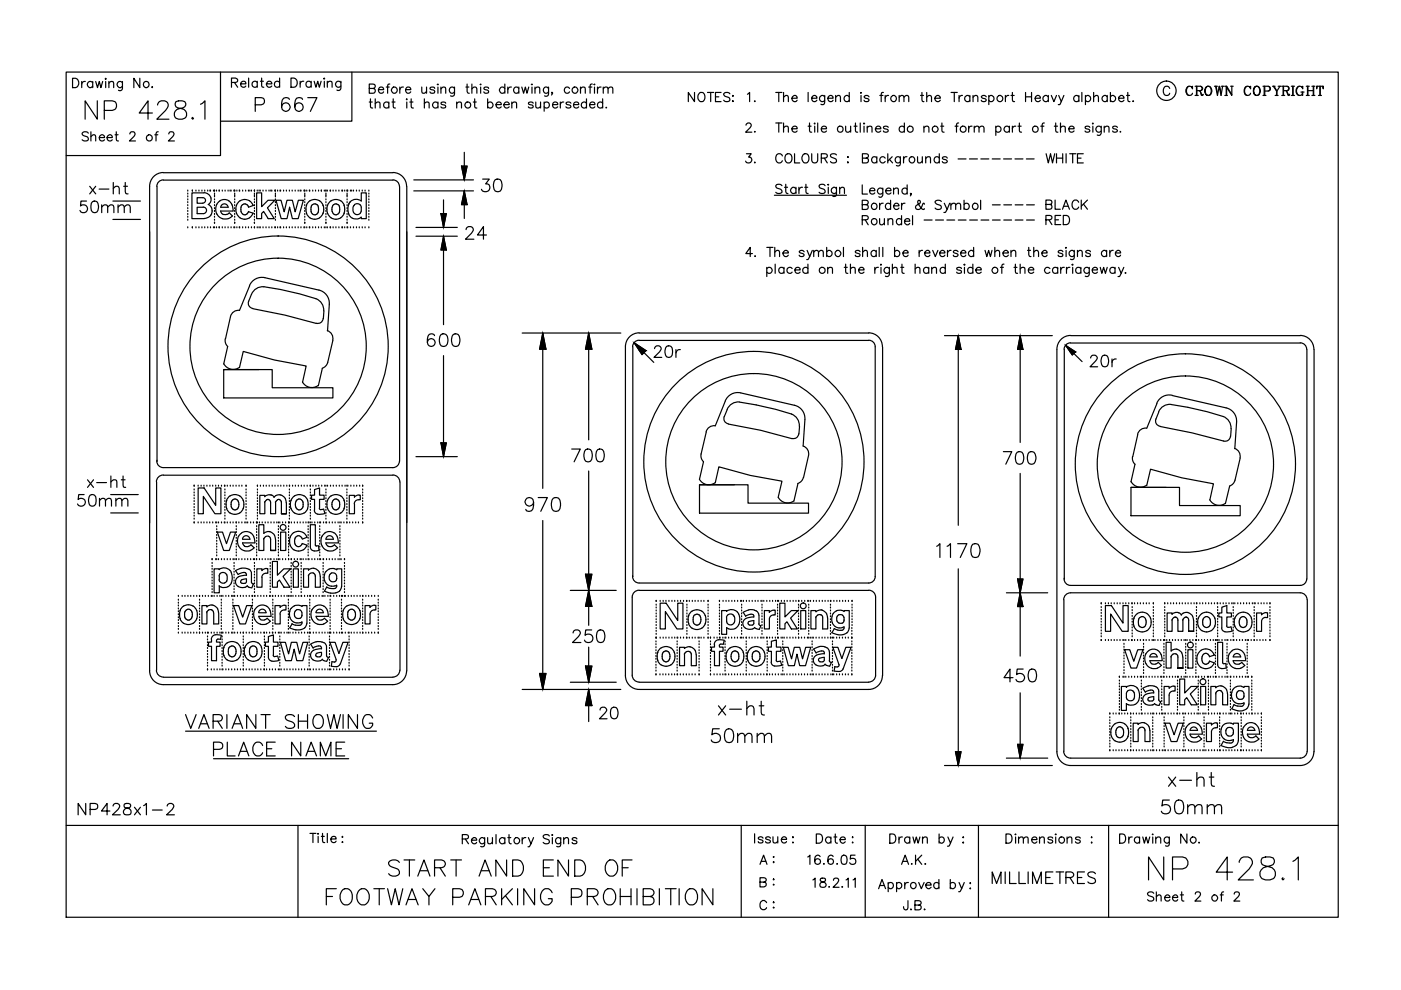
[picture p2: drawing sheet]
<svg xmlns="http://www.w3.org/2000/svg" width="297mm" height="210mm" viewBox="0 0 297 210" stroke-linecap="round" stroke-linejoin="round" font-family="sans-serif">
<g fill="none" stroke="#000" stroke-width=".25">
<path d="M14 15.3h269.7v179.2h-269.7zM15.4 16.6h.6a1.06 1.06 0 0 1 .7 1 1.06 1.06 0 0 1-.7 1h-.6zM17.3 17.3v1.3M18.1 17.3a.64 .64 0 0 0-.8 .5M19.7 17.5a.64 .64 0 0 0-1-.1 .64 .64 0 0 0 0 1 .64 .64 0 0 0 1-.1M19.7 17.3v1.3M20.3 17.3l.4 1.3 .4-1.3 .3 1.3 .4-1.3M22.4 17.3v1.3M22.4 16.6l.1 .1-.1 .1zM23.1 17.7l.5-.4 .4 .1 .1 1.2M23.1 17.3v1.3M26 17.3v1.5a.53 .53 0 0 1-.9 .3"/>
<path d="M26 17.5a.64 .64 0 0 0-1-.1 .64 .64 0 0 0 0 1 .64 .64 0 0 0 1-.1M29.6 16.6v2l-1.2-2v2M32.3 18.4l-.2 .1 .2 .1 .1-.1M46.8 15.3v17.7h-32.8M49.1 17.5l1.1-.1a.4 .4 0 0 0 .2-.4 .4 .4 0 0 0-.2-.3l-1.1-.1v1.9M49.7 17.5l.7 1M51 17.8h1.1a.6 .6 0 0 0-.8-.5 .6 .6 0 0 0-.2 .9 .62 .62 0 0 0 1 0M52.7 16.6v1.9M54.5 17.5a.62 .62 0 0 0-.9-.1 .62 .62 0 0 0 0 .9 .62 .62 0 0 0 .9-.1M54.5 17.2v1.3M55.2 17.2h.7M55.5 16.6v1.6l.1 .2 .3 .1"/>
<path d="M56.5 17.8h1.1a.57 .57 0 0 0-.5-.6 .57 .57 0 0 0-.6 .6v.1a.63 .63 0 0 0 .5 .6 .63 .63 0 0 0 .6-.3M59.3 17.5a.62 .62 0 0 0-.9-.1 .62 .62 0 0 0 0 .9 .62 .62 0 0 0 .9-.1M59.3 16.6v1.9M61.7 16.6h.6a1.03 1.03 0 0 1 .7 .9 1.03 1.03 0 0 1-.7 1h-.6zM63.6 17.2v1.3M64.4 17.2a.64 .64 0 0 0-.8 .6M66 17.5a.62 .62 0 0 0-.9-.1 .62 .62 0 0 0 0 .9 .62 .62 0 0 0 .9-.1M66 17.2v1.3M66.6 17.2l.4 1.3 .4-1.3 .3 1.3 .4-1.3M68.8 17.2v1.3M68.8 16.6v.2l-.2-.1zM69.4 17.6l.5-.4 .4 .1 .1 1.2"/>
<path d="M69.4 17.2v1.3M72.3 17.2v1.5a.53 .53 0 0 1-.9 .4M72.3 17.5a.64 .64 0 0 0-1-.1 .64 .64 0 0 0 0 .9 .64 .64 0 0 0 1-.1M74.6 15.3v10.4h-27.9M78.3 18.8l1.1-.1 .2-.3-.1-.4-.4-.2h-.8v2h.8a.51 .51 0 0 0 .5-.5 .51 .51 0 0 0-.5-.5M80.2 19h1.1a.6 .6 0 0 0-.8-.5 .6 .6 0 0 0-.2 1 .57 .57 0 0 0 1 0M81.9 18.5h.6M82.6 17.8l-.3 .1-.1 .3v1.6M84.8 18.5v1.3M85.5 18.5a.64 .64 0 0 0-.7 .5M86 19h1.1a.6 .6 0 0 0-.9-.5 .6 .6 0 0 0-.1 1 .56 .56 0 0 0 .5 .3 .56 .56 0 0 0 .5-.3M89.4 18.5l.1 1.2 .5 .1 .4-.4"/>
<path d="M90.4 18.5v1.3M92.2 18.8a.56 .56 0 0 0-.5-.4 .56 .56 0 0 0-.5 .4v.1a.9 .9 0 0 1 1 .5v.1a.56 .56 0 0 1-.5 .3 .56 .56 0 0 1-.5-.3M92.7 17.9h.2zM92.9 18.5v1.3M93.5 18.8l.5-.3h.4l.1 1.3M93.5 18.5v1.3M96.4 18.5v1.4a.53 .53 0 0 1-.9 .4M96.4 18.8a.61 .61 0 0 0-.9-.1 .61 .61 0 0 0 0 .9 .61 .61 0 0 0 .9-.1M98.8 18.5h.6M99 17.8v1.6l.2 .3 .3 .1M100 18.8l.5-.3h.5l.1 1.3M100 17.8v2"/>
<path d="M101.9 18.5v1.3M101.9 17.8v.2zM103.6 18.8a.57 .57 0 0 0-1 0l.2 .2 .7 .2 .1 .3a.57 .57 0 0 1-1 0M107 18.8a.63 .63 0 0 0-.9-.2 .63 .63 0 0 0 0 1 .63 .63 0 0 0 .9-.1M107 17.8v2M107.7 18.5v1.3M108.4 18.5a.64 .64 0 0 0-.7 .5M110 18.8a.61 .61 0 0 0-.9-.1 .61 .61 0 0 0 0 .9 .61 .61 0 0 0 .9-.1M110 18.5v1.3M110.6 18.5l.4 1.3 .4-1.3 .3 1.3 .4-1.3M112.7 17.9h.2zM112.8 18.5v1.3"/>
<path d="M113.4 18.8l.5-.3h.5v1.3M113.4 18.5v1.3M116.3 18.5v1.4a.53 .53 0 0 1-.8 .4M116.3 18.8a.61 .61 0 0 0-.9-.1 .61 .61 0 0 0 0 .9 .61 .61 0 0 0 .9-.1M117.2 19.7h-.3l.1-.1 .2 .1-.3 .5M120.7 18.8a.61 .61 0 0 0-.9-.1 .61 .61 0 0 0 0 .9 .61 .61 0 0 0 .9-.1M123.1 18.8l.4-.3h.5l.1 1.3M123.1 18.5v1.3M124.8 18.5h.7M125.6 17.8l-.4 .1-.1 .3v1.6M126 18.5v1.3M126 17.8v.2z"/>
<path d="M126.7 18.5v1.3M127.4 18.5a.64 .64 0 0 0-.7 .5M127.9 18.8l.5-.3h.4l.1 1.3M127.9 18.5v1.3M128.9 18.8l.5-.3h.5v1.3M147.2 19.6v1.9l-1.3-1.9v1.9M148.4 19.7a.93 .93 0 0 1 1 .4 .93 .93 0 0 1-.1 1.2 .72 .72 0 0 1-.8 .2 .72 .72 0 0 1-.5-.7 1.15 1.15 0 0 1 .4-1.1zM150 19.6h1.3M150.7 19.6v1.9M152.9 19.6h-1.2v1.9h1.2M154.7 19.9a.73 .73 0 0 0-.7-.3 .73 .73 0 0 0-.6 .5l.2 .3 1 .3a.5 .5 0 0 1 0 .8 .91 .91 0 0 1-1.2-.2M158.5 20l.4-.4v1.9"/>
<path d="M164.5 19.6h1.3M165.1 19.6v1.9M166.1 19.6v1.9M171.3 19.6v1.9M180.1 19.6v1.9M182.5 19.7h.1zM187.3 19.6l-.4 .1-.1 .3v1.5M195.5 19.6v1.6l.1 .3h.3M196.5 19.6v1.9M201.6 19.6h1.4M202.3 19.6v1.9M214.6 19.6v1.6l.1 .3h.4"/>
<path d="M217.4 19.6v1.9M218.7 19.6v1.9M229.4 19.6v1.9M231.9 19.6v1.9M235.4 19.6v1.9M239.1 19.6v1.6l.1 .3h.4M248 18.8a.7 .7 0 0 0-.8-.5 .7 .7 0 0 0-.6 .7v.5a.69 .69 0 0 0 .6 .7 .69 .69 0 0 0 .8-.4M252.1 18.3a1.12 1.12 0 0 0 0 1.9M252.7 18.6l.1 .2v-.5l-.1 .3a.73 .73 0 0 0-.8-.3 .73 .73 0 0 0-.5 .7v.5a.72 .72 0 0 0 .6 .7 .72 .72 0 0 0 .8-.4M253.4 18.3l1.4 .1a.44 .44 0 0 1 0 .7l-1 .1M253.7 18.3v1.9M253.8 18.3v1.9"/>
<path d="M254.2 19.2l.3 .2 .3 .7h.3M254.4 19.3l.4 .9h.2l.1-.2M254.5 18.3l.4 .4-.1 .3-.3 .2M256.1 18.3a1 1 0 0 0-.7 1 1 1 0 0 0 .9 .9 1 1 0 0 0 .6-1 1 1 0 0 0-.8-.9 1.13 1.13 0 0 0 0 1.9M256.3 18.3a1.13 1.13 0 0 1 0 1.9M257.5 18.3h.6M257.7 18.3l.4 1.9 .4-1.9 .4 1.9 .3-1.9M257.8 18.3l.3 1.5M258.6 18.3l.3 1.5M259 18.3h.5M259.7 18.3h.4M260 18.3v1.9"/>
<path d="M260.9 18.3h.6M261.2 18.3v1.9l-1.1-1.7M264.4 18.3a1.12 1.12 0 0 0 0 1.9M265.1 18.6v.2v-.5v.3a.7 .7 0 0 0-.9-.3 .7 .7 0 0 0-.4 .7v.5a.7 .7 0 0 0 .6 .7 .7 .7 0 0 0 .7-.4M266.4 18.3a1.06 1.06 0 0 0-.7 1 1.06 1.06 0 0 0 .7 .9 .98 .98 0 0 0 .8-.9 .98 .98 0 0 0-.8-1 1.13 1.13 0 0 0 0 1.9M266.5 18.3a1.13 1.13 0 0 1 0 1.9M267.8 18.3h1.1a.51 .51 0 0 1 .5 .5 .51 .51 0 0 1-.5 .5h-.7M268 18.3v1.9M268.2 18.3v1.9M268.9 18.3l.1 .1a.51 .51 0 0 1 .3 .5 .51 .51 0 0 1-.4 .4M269.8 18.3h.6M270 18.3l.7 1v.9"/>
<path d="M270.1 18.3l.6 1v.9M271 18.3h.6M271.4 18.3l-.7 1M271.8 18.3h1.1l.2 .1 .2 .3-.2 .4-1 .1M272 18.3v1.9M272.1 18.3v1.9M272.6 19.2l.5 .9h.3M272.8 19.3l.3 .9h.2l.1-.2M272.9 18.3l.3 .4-.1 .3-.2 .2M273.8 18.3h.7M274.1 18.3v1.9M274.2 18.3v1.9"/>
<path d="M275.5 18.3a1.08 1.08 0 0 0-.6 1 1.08 1.08 0 0 0 .6 .9M275.8 19.5h.7M276.1 18.6l.1 .2v-.5l-.1 .3a.73 .73 0 0 0-.8-.3 .73 .73 0 0 0-.5 .7 .86 .86 0 0 0 .2 1 .86 .86 0 0 0 .9 .2l.2-.2M276.1 19.5v.7M276.2 19.5v.7M277 18.3h.6M277.2 18.3v1.9M277.3 18.3v1.9M277.3 19.2h1.1M278.1 18.3h.7M278.4 18.3v1.9M278.5 18.3v1.9"/>
<path d="M279.2 18.3v.5v-.5h1.4v.5l-.1-.5M279.8 18.3v1.9M279.9 18.3v1.9M18.7 28.2a.73 .73 0 0 0-.7-.3 .73 .73 0 0 0-.6 .5l.2 .3 1 .3a.5 .5 0 0 1 0 .8 .99 .99 0 0 1-1.2-.2M19 39.5l1.3 1.6M19.3 29l.4-.4 .5 .1 .1 1.2M19.3 27.9v2M20.3 39.5l-1.3 1.6M20.6 21.4v3.9l-2.6-3.9v3.9M21.1 29.2h1.1a.55 .55 0 0 0-.6-.7 .55 .55 0 0 0-.5 .7 .61 .61 0 0 0 .3 .7 .61 .61 0 0 0 .8-.3M22.1 23.4h1.7a1.02 1.02 0 0 0 .9-1 1.02 1.02 0 0 0-.9-1h-1.7v3.9M22.7 29.2h1.1a.56 .56 0 0 0-.5-.7 .56 .56 0 0 0-.6 .7 .61 .61 0 0 0 .4 .6 .61 .61 0 0 0 .7-.2"/>
<path d="M24 40l.6-.5 .6 .1 .1 1.5M24 38.7v2.4M24.4 28.6h.6M24.7 27.9v1.6v.3l.4 .1M26.2 39.5h.8M26.6 38.7v1.9l.1 .4 .5 .1M27.5 28.4l.2-.4 .2-.1h.4l.2 .3a.61 .61 0 0 1-.1 .8l-1 .9h1.3M32.3 24h-2.8l1.9-2.6v3.9M32.8 28.6h.7M33.3 39.5v58.3M33.4 22.3a.96 .96 0 0 1 .8-.9h.7a.92 .92 0 0 1 .6 1.5l-2.3 2.4h2.6M33.5 27.9l-.3 .1-.1 .3v1.6"/>
<path d="M34.6 36.6a2.92 2.92 0 0 0-2.9 2.9v102.7M34.6 38.1a1.38 1.38 0 0 0-1.4 1.4M34.6 36.6h48.7M34.6 38.2l48.7-.1a1.38 1.38 0 0 1 1.4 1.4v58.3a1.47 1.47 0 0 1-1.4 1.3h-48.7M35.8 28.4l.1-.2a.58 .58 0 0 1 .5-.3 .58 .58 0 0 1 .5 .4l-.3 .7-.9 .9h1.3M37.3 21.5a.82 .82 0 0 0 .4 1.4l.8 .1a1.13 1.13 0 0 1 1.1 1.1 1.13 1.13 0 0 1-1 1.2h-.7a1.13 1.13 0 0 1-1-1.2 1.13 1.13 0 0 1 1.2-1.1l.7-.1a.78 .78 0 0 0 .4-1.4l-.6-.1zM40.9 24.9l-.2 .2 .2 .2 .1-.2M42.5 22.1l.9-.7v3.9M54.1 22.2h1.3l.4-.1a.76 .76 0 0 0 .3-.9 .76 .76 0 0 0-.7-.5h-1.3v2.9M61.4 21.1a.88 .88 0 0 0-1.3-.3 2.65 2.65 0 0 0-.3 2.4 .91 .91 0 0 0 1.5 .1 .91 .91 0 0 0-.3-1.4 .91 .91 0 0 0-1.3 .7M64.1 21.1a.85 .85 0 0 0-.8-.4 .85 .85 0 0 0-.7 .6 2.18 2.18 0 0 0 .3 2.2 .89 .89 0 0 0 1.3-.4 .89 .89 0 0 0-.6-1.2 .89 .89 0 0 0-1.1 .7M65.2 20.7h2l-1.4 2.9"/>
<path d="M78.3 21.6h.6M78.5 21v1.6l.1 .2 .4 .1M79.6 22l.4-.4 .5 .1 .1 1.2M79.6 21v1.9M82.4 21.9a.62 .62 0 0 0-.9-.1 .62 .62 0 0 0 0 .9 .62 .62 0 0 0 .9-.1M82.4 21.6v1.3M83.1 21.6h.6M83.3 36.6a2.92 2.92 0 0 1 2.9 2.9M83.4 21v1.6l.1 .2 .3 .1M86.2 21.6v1.3M86.2 21v.2zM86.2 39.5v71.3"/>
<path d="M86.9 21.6h.7M87.2 21v1.6l.1 .2 .3 .1M87.7 38.1h12.7M90 22a.67 .67 0 0 1 .9-.3l.1 1.2M90 21v1.9M92.9 21.9a.64 .64 0 0 0-1-.1 .64 .64 0 0 0 0 .9 .64 .64 0 0 0 1-.1M92.9 21.6v1.3M94.5 21.9a.62 .62 0 0 0-1 0l.1 .2 .8 .3 .1 .2a.62 .62 0 0 1-1 0M96.8 22a.67 .67 0 0 1 1-.3v1.2M96.8 21.6v1.3M97.8 35.2h1.2l-.6 2.9zM98.4 32.3v5.8"/>
<path d="M100.3 21.6h.7M100.6 21v1.6l.1 .2 .4 .1M102.3 38h1.4l-.7 1a.86 .86 0 0 1 .9 1 .86 .86 0 0 1-1.2 .6l-.4-.1-.2-.4M103.4 21.9a.64 .64 0 0 1 .9-.1 .64 .64 0 0 1 0 .9 .64 .64 0 0 1-.9-.1M103.4 21v1.9M105 38.1a.9 .9 0 0 1 1.3 .4 2.2 2.2 0 0 1-.2 2 .9 .9 0 0 1-1.4-.4 2.2 2.2 0 0 1 .3-2zM105.2 22.2h1.1a.6 .6 0 0 0-.9-.5 .6 .6 0 0 0-.1 .9 .62 .62 0 0 0 1 0M106.8 22.2h1.2a.57 .57 0 0 0-.6-.6 .57 .57 0 0 0-.6 .6v.2a.63 .63 0 0 0 .5 .5 .63 .63 0 0 0 .7-.3M108.5 22a.67 .67 0 0 1 .9-.3l.1 1.2M108.5 21.6v1.3M113 21.9a.62 .62 0 0 0-1 0l.1 .2a.9 .9 0 0 1 .9 .5 .62 .62 0 0 1-1 0M113.6 21.6v1a.47 .47 0 0 0 .8 .2l.2-.2"/>
<path d="M114.6 21.6v1.3M115.4 21.9a.62 .62 0 0 1 .9-.1 .62 .62 0 0 1 0 .9 .62 .62 0 0 1-.9-.1M115.4 21.6v2M117.2 22.2h1.1a.6 .6 0 0 0-.9-.5 .6 .6 0 0 0-.2 .9 .6 .6 0 0 0 1.1 0M118.8 21.6v1.3M119.5 21.6a.63 .63 0 0 0-.7 .6M121 21.9a.65 .65 0 0 0-1 0l.1 .2 .8 .3 .1 .2a.65 .65 0 0 1-1 0M121.6 22.2h1.1a.6 .6 0 0 0-.8-.5 .6 .6 0 0 0-.2 .9 .62 .62 0 0 0 1 0M124.3 21.9a.62 .62 0 0 0-.9-.1 .62 .62 0 0 0 0 .9 .62 .62 0 0 0 .9-.1M124.3 21v1.9M125 22.2h1.1a.6 .6 0 0 0-.8-.5 .6 .6 0 0 0-.2 .9 .62 .62 0 0 0 1 0M127.8 21.9a.62 .62 0 0 0-.9-.1 .62 .62 0 0 0 0 .9 .62 .62 0 0 0 .9-.1"/>
<path d="M127.8 21v1.9M128.5 22.7v.2l.1-.1M151.7 20.5h.7M155.3 21.5h.2zM155.4 20.2l.1 .2h-.1zM158.2 26.5l.4-.4h.3l.3 .2a.6 .6 0 0 1-.2 .8l-.9 .9h1.3M158.3 32.6h1l-.6 .7a.64 .64 0 0 1 .7 .7 .64 .64 0 0 1-.8 .5h-.3l-.2-.3M160 21.4v.1h.1M160 27.9v.1l.1-.1M160 34.3l-.1 .2h.2M164.5 26.1h1.3M165.1 26.1v1.9"/>
<path d="M165.8 39.4a.73 .73 0 0 0-.7-.4 .73 .73 0 0 0-.6 .5l.1 .3 1 .4 .2 .6a.92 .92 0 0 1-1.3 0M165.9 33.1a.72 .72 0 0 0-.8-.5 .72 .72 0 0 0-.6 .7 .86 .86 0 0 0 .2 1 .86 .86 0 0 0 .9 .2l.3-.4M166.1 27.1l.5-.3h.5v1.2M166.1 26.1v1.9M166.1 20.6l.5-.4 .5 .2v1.1M166.3 39.7h.7M166.6 32.9a.74 .74 0 0 1 .8-.3 .74 .74 0 0 1 .5 .7 .86 .86 0 0 1-.2 1 .86 .86 0 0 1-.9 .2 1.27 1.27 0 0 1-.2-1.6zM166.6 39.1v1.5l.1 .3 .4 .1M167.9 27.3h1.1a.6 .6 0 0 0-.8-.5 .6 .6 0 0 0-.2 1 .62 .62 0 0 0 1 0M167.9 20.8h1.1a.56 .56 0 0 0-.5-.6 .56 .56 0 0 0-.6 .6 .6 .6 0 0 0 .4 .7 .6 .6 0 0 0 .7-.2M168.5 32.6v1.9h1.1M168.8 39.7v1.3"/>
<path d="M169.4 39.7v1.3M170.2 39.7a.72 .72 0 0 0-.8 .6M170.2 32.9a.71 .71 0 0 1 .8-.3 .71 .71 0 0 1 .5 .7v.5a.74 .74 0 0 1-.7 .8 .74 .74 0 0 1-.8-.8zM170.6 39.7h.7M170.9 39.1v1.5l.1 .3 .3 .1M171.3 26.8h.7M171.6 26.1v1.6l.1 .2 .4 .1M172.1 20.8h1.1a.55 .55 0 0 0-.6-.6 .55 .55 0 0 0-.5 .6 .6 .6 0 0 0 .4 .7 .6 .6 0 0 0 .7-.2M172.1 32.6v1.4a.64 .64 0 0 0 .6 .5 .64 .64 0 0 0 .7-.5v-1.4M172.7 26.8v1.2M172.7 26.1v.2zM173.4 26.1v1.9"/>
<path d="M174.1 27.3h1.1a.6 .6 0 0 0-.8-.5 .6 .6 0 0 0-.2 1 .62 .62 0 0 0 1 0M174.1 33.5l1.1-.1 .2-.3-.1-.3-.4-.2h-.8v1.9M174.8 33.5l.6 1M174.9 20.2l-.1 1.8-.3 .2-.5-.1M174.9 20.5a.61 .61 0 0 0-1-.1 .61 .61 0 0 0 0 .9 .61 .61 0 0 0 1 0M174.9 39.4a.71 .71 0 0 0-.7-.4 .71 .71 0 0 0-.5 .5l.1 .3 1 .4a.48 .48 0 0 1 .1 .5 .48 .48 0 0 1-.4 .3l-.7-.1-.1-.1M175.5 20.8h1.1a.55 .55 0 0 0-.5-.6 .55 .55 0 0 0-.6 .6 .6 .6 0 0 0 .4 .7 .6 .6 0 0 0 .7-.2M175.6 39.7v1.3M175.6 39.1v.1zM177.2 20.6l.4-.4 .5 .2 .1 1.1M177.2 20.2v1.3M177.3 32.9a.73 .73 0 0 0-1.2 .2l.1 .2 1 .4a.5 .5 0 0 1 0 .8 .87 .87 0 0 1-1.1-.3"/>
<path d="M177.3 39.7v1.8l-.3 .2-.5-.1M178 39.7v1.3M179.3 26.8l.1 1.1 .5 .1 .5-.3M179.7 33.3h.2zM179.8 34.3l.1 .2h-.1zM180.1 20.5a.61 .61 0 0 0-.9-.1 .61 .61 0 0 0 0 .9 .61 .61 0 0 0 .9 0M180.4 26.8v1.2M181.1 26.8h.6M181.4 26.1v1.6l.1 .2 .3 .1M182.4 26.1v1.9M182.6 20.2v1.3M182.8 39.2v1.9h1.1"/>
<path d="M182.9 33.5l1.1-.1 .1-.3-.1-.3-.3-.2h-.8v1.9h.8a.51 .51 0 0 0 .4-.5 .51 .51 0 0 0-.4-.5M183.2 26.8v1.2M183.2 26.1l.1 .1-.1 .1zM183.9 27.1a.67 .67 0 0 1 .9-.3l.1 1.2M183.9 26.8v1.2M184.2 20.5a.6 .6 0 0 0-1 0l.3 .3 .6 .2 .1 .3a.6 .6 0 0 1-1 0M185.6 27.3h1.1a.57 .57 0 0 0-.5-.6 .57 .57 0 0 0-.6 .6v.2a.63 .63 0 0 0 .5 .5 .63 .63 0 0 0 .6-.2M185.9 33.5a.61 .61 0 0 0-.9-.1 .61 .61 0 0 0 0 .9 .61 .61 0 0 0 .9-.1M185.9 33.2v1.3M186.5 20.2h.7M187.2 39.9v1.5a.54 .54 0 0 1-.9 .3M187.7 20.2v1.3"/>
<path d="M187.7 33.5a.63 .63 0 0 0-1-.1 .63 .63 0 0 0 0 1 .63 .63 0 0 0 1-.2M188.2 32.6v1.9M188.3 27a.62 .62 0 0 0-1 0 .9 .9 0 0 0 .9 .5l.1 .3a.62 .62 0 0 1-1 0M188.4 20.2a.65 .65 0 0 0-.7 .6M188.6 33.8l.6 .7M189.2 33.2l-1 1M189.5 39.9v1.2M190.6 20.6l.5-.4 .5 .2 .1 1.1M190.6 20.2v1.3M190.9 33.2l-.1 1.8-.3 .2-.5-.1M190.9 33.5a.61 .61 0 0 0-.9-.1 .61 .61 0 0 0 0 .9 .61 .61 0 0 0 .9-.1M191.6 33.2v1.3"/>
<path d="M191.7 20.6l.4-.4 .5 .2 .1 1.1M191.7 27a.62 .62 0 0 0-.9-.1 .62 .62 0 0 0 0 .9 .62 .62 0 0 0 .9 0M191.7 26.1v1.9M192.3 33.2a.58 .58 0 0 0-.7 .6M192.3 39.2v1.9M194.5 33.2l.1 1.3h.5l.5-.3M195.2 20.2h.6M195.6 33.2v1.3M195.9 27.1l.5-.3h.4l.1 1.2M195.9 26.8v1.2M196.3 33.6l.4-.4 .5 .1 .1 1.2M196.3 33.2v1.3"/>
<path d="M196.5 20.6l.4-.4 .5 .2 .1 1.1M198.2 20.8h1.2a.61 .61 0 0 0-.9-.5 .61 .61 0 0 0-.2 1 .6 .6 0 0 0 1.1 0M199.2 33.5a.61 .61 0 0 0-1-.1 .61 .61 0 0 0 0 .9 .61 .61 0 0 0 1-.1M199.2 32.6v1.9M199.4 26.8h.7M199.7 26.1v1.6l.1 .2 .4 .1M200.8 33.5a.6 .6 0 0 0-1 0l.3 .3 .4 .1 .3 .3a.6 .6 0 0 1-1 0M202.5 26.8h.6M203.1 33.7h1.7M203.3 26.1l-.4 .1-.1 .3v1.5M203.3 20.2v1.3M204.1 20.2a.65 .65 0 0 0-.8 .6"/>
<path d="M205.4 26.8v1.2M205.5 33.7h1.7M205.6 20.5a.61 .61 0 0 0-.9-.1 .61 .61 0 0 0 0 .9 .61 .61 0 0 0 .9 0M205.6 20.2v1.3M206.1 26.8a.58 .58 0 0 0-.7 .5M206.3 20.6l.5-.4 .4 .2 .1 1.1M206.3 20.2v1.3M206.6 27.1l.4-.3h.5l.1 1.2M206.6 26.8v1.2M207.6 27.1l.4-.3h.5l.1 1.2M208 33.7h1.6M209.1 20.5a.6 .6 0 0 0-1.1 0l.3 .3 .7 .2 .1 .3a.6 .6 0 0 1-1.1 0"/>
<path d="M209.6 20.5a.61 .61 0 0 1 1-.1 .61 .61 0 0 1 0 .9 .61 .61 0 0 1-1 0M209.6 20.2v2M210.4 33.7h1.7M211.1 27a.62 .62 0 0 1 .9-.1 .62 .62 0 0 1 0 .9 .62 .62 0 0 1-.9 0M211.1 26.8v1.9M212.8 33.7h1.7M213.2 20.2v1.3M213.9 20.2a.65 .65 0 0 0-.7 .6M214 27a.64 .64 0 0 0-.9-.1 .64 .64 0 0 0 0 1 .64 .64 0 0 0 .9-.1M214 26.8v1.2M214.3 20.2h.7M214.6 26.8v1.2"/>
<path d="M215.2 33.7h1.7M215.4 26.8a.63 .63 0 0 0-.8 .5M215.8 26.8h.7M216.1 26.1v1.6l.1 .2 .4 .1M217.4 20.5h1.3M217.6 33.7h1.7M219.5 20.8h1.1a.55 .55 0 0 0-.6-.6 .55 .55 0 0 0-.5 .6 .6 .6 0 0 0 .3 .7 .6 .6 0 0 0 .8-.2M220.7 26.8h.6M221.4 26.1l-.4 .1v.3v1.5M221.8 32.6l.5 1.9 .4-1.9 .5 1.9 .4-1.9M222.3 20.5a.63 .63 0 0 0-1-.1 .63 .63 0 0 0 0 1 .63 .63 0 0 0 1-.1M222.3 20.2v1.3"/>
<path d="M222.9 20.2l.5 1.3 .6-1.3M223.5 26.8h.7M223.8 26.1v1.6l.1 .2 .4 .1M224 32.6v1.9M224 33.5h1.3M224.5 20.2l.5 1.3 .6-1.3M224.8 27.1a.67 .67 0 0 1 1-.3l.1 1.2M224.8 26.1v1.9M225 21.5l-.3 .7h-.3M225.3 32.6v1.9M226 32.6v1.9M226.6 27.3h1.1a.6 .6 0 0 0-.8-.5 .6 .6 0 0 0-.2 1 .6 .6 0 0 0 1 0"/>
<path d="M226.8 32.6h1.3M227.4 32.6v1.9M228.4 33.5h.8M228.7 20.5a.61 .61 0 0 0-.9-.1 .61 .61 0 0 0 0 .9 .61 .61 0 0 0 .9 0M228.7 20.2v1.3M229.7 32.6h-1.3v1.9h1.3M230.1 20.5a.61 .61 0 0 1 .9-.1 .61 .61 0 0 1 0 .9 .61 .61 0 0 1-.9 0M230.1 20.2v2M231.1 27a.62 .62 0 0 0-1 0v.2l.8 .3 .2 .3a.62 .62 0 0 1-1 0M231.7 26.1v.2zM231.7 26.8v1.2M231.9 20.6l.4-.4 .5 .2 .1 1.1"/>
<path d="M233.5 26.8v1.4a.53 .53 0 0 1-.9 .4M233.5 27a.64 .64 0 0 0-1-.1 .64 .64 0 0 0 0 1 .64 .64 0 0 0 1-.1M234.1 27.1l.3-.3a.44 .44 0 0 1 .7 .3v.9M234.1 26.8v1.2M234.8 20.5a.61 .61 0 0 0-.9-.1 .61 .61 0 0 0 0 .9 .61 .61 0 0 0 .9 0M234.8 20.2v1.3M235.4 20.5a.61 .61 0 0 1 .9-.1 .61 .61 0 0 1 0 .9 .61 .61 0 0 1-.9 0M236.9 27a.62 .62 0 0 0-1 0l.1 .2 .8 .3 .1 .3a.62 .62 0 0 1-1 0M237.2 20.8h1.1a.61 .61 0 0 0-.8-.5 .61 .61 0 0 0-.2 1 .6 .6 0 0 0 1 0M237.5 27.9v.1l.1-.1M238.9 20.2h.6M240.3 21.4l-.2 .1h.2"/>
<path d="M253.4 20.2h.7M259.7 20.2h.5M261.2 20.1l-1.1-1.8v1.9M267.8 20.2h.6M270.4 20.2h.6M271.8 20.2h.6M273.8 20.2h.7M277 20.2h.6M278.1 20.2h.7M279.5 20.2h.7M18.3 42.6h-1.1l-.1 1.1a.85 .85 0 0 1 1.3 0 .85 .85 0 0 1-.2 1.3 .85 .85 0 0 1-1.3-.4M19.6 42.8a.77 .77 0 0 1 1.2 .3 2.01 2.01 0 0 1-.3 1.9 .8 .8 0 0 1-1.1-.4 2.21 2.21 0 0 1 .2-1.8z"/>
<path d="M21 40.1h2.1M21.6 43.9l.6-.5 .5 .2 .1 1.5M21.6 43.4v1.7M22.8 43.9l.6-.5 .6 .2 .1 1.5M23.9 42.6h5.9M23.9 46.5h5.9M25 43.9l.6-.5 .6 .2 .1 1.5M25 43.4v1.7M26.3 43.9l.6-.5 .6 .2 .1 1.5M39.8 48.3h.1M39.8 47.3h.1M39.8 46.7h.1"/>
<path d="M39.8 46.1h.1M39.8 45.5h.1M39.8 44.8h.1M39.8 44.2h.1M39.8 43.6h.1M39.8 43h.1M39.8 42.4h.1M39.8 41.7h.1M39.8 41.1h.1M39.8 40.5h.1M40.8 48.3h.1M40.8 40.5h.1"/>
<path d="M41.5 40.5h.1M41.5 48.3h.1M42.2 40.5h.1M42.2 48.3h.1M42.8 40.5h.1M42.8 48.3h.1M43 41.9a.57 .57 0 0 1 .6 .6 .57 .57 0 0 1-.6 .6M43 41.9h-1.2v1.2h1.2M43.1 43.9a.7 .7 0 0 1 .7 .7 .7 .7 0 0 1-.7 .7h-1.3v-1.4h1.3M43.2 40.9h-2.5v5.5h2.7M43.2 40.9a1.59 1.59 0 0 1 1.5 1.1M43.4 40.5h.1"/>
<path d="M43.4 48.3h.1M44 40.5h.1M44 48.3h.1M44.5 40.5h.1M44.6 40.5h.1M44.6 48.3h.1M44.7 42a1.19 1.19 0 0 1-.6 1.4l.7 .6M44.8 44a1.62 1.62 0 0 1-1.5 2.3M45.3 40.5h.1M45.3 48.3h.1M45.5 47.3h.1M45.5 46.7h.1"/>
<path d="M45.5 46.1h.1M45.5 45.5h.1M45.5 44.8h.1M45.5 44.2h.1M45.5 43.6h.1M45.5 43h.1M45.5 42.4h.1M45.5 41.7h.1M45.5 41.1h.1M45.5 48.3h.1M45.5 40.5h.1M45.5 41.5h.1"/>
<path d="M45.9 40.5h.1M45.9 48.3h.1M46 45.4a1.98 1.98 0 0 0 3.2 .4M46.5 40.5h.1M46.5 48.3h.1M47.1 40.5h.1M47.1 48.3h.1M47.2 45.4h.9M47.7 40.5h.1M47.7 48.3h.1M48.4 43.9a.78 .78 0 0 0-.8-.7 .78 .78 0 0 0-.8 .7h1.6M48.4 40.5h.1"/>
<path d="M48.4 48.3h.1M48.6 45.1l-.5 .4M48.6 45.1l.7 .7M48.8 40.5h.1M49 40.5h.1M49 48.3h.1M49.2 43.4a1.82 1.82 0 0 0-2.3-1 1.82 1.82 0 0 0-1.2 2.2l.3 .8M49.2 43.4l.2 1.3M49.4 44.7h-2.6l.4 .7M49.6 40.5h.1M49.6 48.3h.1M49.8 47.3h.1"/>
<path d="M49.8 46.7h.1M49.8 46.1h.1M49.8 45.5h.1M49.8 44.8h.1M49.8 44.2h.1M49.8 43.6h.1M49.8 43h.1M49.8 42.4h.1M49.8 41.7h.1M49.8 41.1h.1M49.8 48.3h.1M49.8 40.5h.1"/>
<path d="M49.8 41.5h.1M50.1 43.5l-.1 .9 .1 .8M50.1 45.2h.1M50.1 43.5h.1M50.2 45.2a1.82 1.82 0 0 0 1.7 1.3 1.82 1.82 0 0 0 1.7-1.3M50.2 40.5h.1M50.2 48.3h.1M50.7 40.5h.1M50.7 48.3h.1M50.8 40.5h.1M50.8 48.3h.1M51.4 43.4a1.23 1.23 0 0 0-.4 1.3 1.23 1.23 0 0 0 1 .8l.6-.4"/>
<path d="M51.4 40.5h.1M51.4 48.3h.1M52.1 40.5h.1M52.1 48.3h.1M52.4 43.4l-.5-.2-.5 .2M52.4 43.4l.2 .3M52.6 43.7l.1 .2M52.7 40.5h.1M52.7 48.3h.1M52.7 44.9l1 .3M52.7 44.8l-.1 .2M53 40.5h.1"/>
<path d="M53.3 40.5h.1M53.3 48.3h.1M53.6 43.5a1.85 1.85 0 0 0-1.7-1.2 1.85 1.85 0 0 0-1.7 1.2M53.7 45.2h-.1M53.7 43.5h.1M53.7 43.6l-1 .3M53.9 40.5h.1M53.9 41.5h.1M53.9 47.3h.1M53.9 46.7h.1M53.9 46.1h.1M53.9 45.5h.1"/>
<path d="M53.9 44.8h.1M53.9 44.2h.1M53.9 43.6h.1M53.9 43h.1M53.9 42.4h.1M53.9 41.7h.1M53.9 41.1h.1M53.9 48.3h.1M54.4 40.9h1.1v2.9l1.3-1.3h1.5l-1.6 1.6 1.4 2.3h-1.2l-1-1.6-.4 .5v1.1h-1.1zM54.5 40.5h.1M54.5 48.3h.1M54.9 40.5h.1"/>
<path d="M54.9 48.3h.1M55.2 40.5h.1M55.2 48.3h.1M55.8 40.5h.1M55.8 48.3h.1M56.4 40.5h.1M56.4 48.3h.1M57 40.5h.1M57 48.3h.1M57.4 40.5h.1M57.6 40.5h.1M57.6 48.3h.1"/>
<path d="M58.3 40.5h.1M58.3 48.3h.1M58.4 40.5h.1M58.4 41.5h.1M58.4 48.3h.1M58.4 47.3h.1M58.4 46.7h.1M58.4 46.1h.1M58.4 45.5h.1M58.4 44.8h.1M58.4 44.2h.1M58.4 43.6h.1"/>
<path d="M58.4 43h.1M58.4 42.4h.1M58.4 41.7h.1M58.4 41.1h.1M58.5 42.5h1.1l.7 2.4 .5-2.4h1.2l.6 2.4 .7-2.4h1l-1.1 3.9h-1.2l-.6-2.5-.6 2.5h-1.2zM58.9 40.5h.1M58.9 48.3h.1M59.4 48.3h.1M59.4 40.5h.1M59.5 40.5h.1M59.5 48.3h.1M60.1 40.5h.1"/>
<path d="M60.1 48.3h.1M60.7 40.5h.1M60.7 48.3h.1M61.4 40.5h.1M61.4 48.3h.1M61.9 40.5h.1M61.9 48.3h.1M62.6 40.5h.1M62.6 48.3h.1M63.2 40.5h.1M63.2 48.3h.1M63.6 40.5h.1"/>
<path d="M63.8 40.5h.1M63.8 48.3h.1M64.4 40.5h.1M64.4 48.3h.1M64.6 40.5h.1M64.6 41.5h.1M64.6 47.3h.1M64.6 46.7h.1M64.6 46.1h.1M64.6 45.5h.1M64.6 44.8h.1M64.6 44.2h.1"/>
<path d="M64.6 43.6h.1M64.6 43h.1M64.6 42.4h.1M64.6 41.7h.1M64.6 41.1h.1M64.6 48.3h.1M65 45.2a1.85 1.85 0 0 0 1.7 1.3 1.85 1.85 0 0 0 1.8-1.3M65 43.5l-.1 .9 .1 .8M65 45.2h.1M65 43.5h.1M65 40.5h.1M65 48.3h.1"/>
<path d="M65.6 40.5h.1M65.6 48.3h.1M65.7 40.5h.1M65.7 48.3h.1M65.9 44.4l.1 .6M66 45.1a.78 .78 0 0 0 .7 .5 .78 .78 0 0 0 .8-.5M66 43.7l-.1 .7M66.2 43.4l-.2 .3M66.3 40.5h.1M66.3 48.3h.1M66.9 40.5h.1M66.9 48.3h.1"/>
<path d="M67.2 43.4l-.4-.2-.6 .2M67.2 43.4l.3 .3M67.4 43.7l.1 .2M67.5 44v.4M67.5 44.8l-.1 .2M67.5 40.5h.1M67.5 48.3h.1M67.5 44.4v.4M68.1 48.3h.1M68.1 40.5h.1M68.5 43.5h.1M68.5 45.2h.1"/>
<path d="M68.5 43.5a1.88 1.88 0 0 0-1.8-1.2 1.88 1.88 0 0 0-1.7 1.2M68.5 43.5l.1 .9-.1 .8M68.8 40.5h.1M68.8 48.3h.1M69.1 40.5h.1M69.1 41.5h.1M69.1 47.3h.1M69.1 46.7h.1M69.1 46.1h.1M69.1 45.5h.1M69.1 44.8h.1M69.1 44.2h.1"/>
<path d="M69.1 43.6h.1M69.1 43h.1M69.1 42.4h.1M69.1 41.7h.1M69.1 41.1h.1M69.1 48.3h.1M69.4 40.5h.1M69.4 48.3h.1M69.4 43.5l-.1 .9 .1 .8M69.4 45.2h.1M69.5 43.5h-.1M69.5 43.5a1.92 1.92 0 0 1 2.5-1.1 1.92 1.92 0 0 1 1 2.5 1.84 1.84 0 0 1-1.6 1.6 1.84 1.84 0 0 1-1.9-1.3"/>
<path d="M70 40.5h.1M70 48.3h.1M70.1 40.5h.1M70.1 48.3h.1M70.4 44.4v.4M70.4 44v.4M70.4 44.8l.1 .2M70.5 45.1l.2 .3M70.5 43.7l-.1 .2M70.6 40.5h.1M70.6 48.3h.1M70.7 43.4l-.2 .3"/>
<path d="M70.7 45.4l.5 .2 .5-.2M71.2 40.5h.1M71.2 48.3h.1M71.7 43.4l-.5-.2-.5 .2M71.7 43.4l.2 .3 .1 .7M71.9 40.5h.1M71.9 48.3h.1M72 44.4v.5l-.3 .5M72.5 40.5h.1M72.5 48.3h.1M72.6 40.5h.1M72.6 48.3h.1"/>
<path d="M72.9 43.5h.1M73 45.2h-.1M73.1 40.5h.1M73.1 48.3h.1M73.6 46.7h.1M73.6 46.1h.1M73.6 45.5h.1M73.6 44.8h.1M73.6 44.2h.1M73.6 43.6h.1M73.6 43h.1M73.6 42.4h.1"/>
<path d="M73.6 41.7h.1M73.6 41.1h.1M73.6 40.5h.1M73.6 41.5h.1M73.6 47.3h.1M73.6 48.3h.1M73.7 40.5h.1M73.7 48.3h.1M74 43.2a1.7 1.7 0 0 1 2.6-.6v-1.7h1.1v5.5h-1.1v-.3M74 43.2a2.12 2.12 0 0 0 1.4 3.2l.7-.1 .5-.3M74 43.2h.1M74.3 40.5h.1"/>
<path d="M74.3 48.3h.1M74.6 40.5h.1M74.9 40.5h.1M74.9 48.3h.1M75 43.6a1.37 1.37 0 0 0 .4 1.8M75.2 43.4a.91 .91 0 0 1 1.2 0M75.2 43.4l-.2 .2M75.6 40.5h.1M75.6 48.3h.1M76.2 40.5h.1M76.2 48.3h.1M76.4 43.4l.2 .5"/>
<path d="M76.6 44.8l-.2 .4a.82 .82 0 0 1-1 .3M76.6 43.9v.9M76.8 40.5h.1M76.8 48.3h.1M77.4 40.5h.1M77.4 48.3h.1M78.2 40.5h.1M78.2 41.1h.1M78.2 41.7h.1M78.2 42.4h.1M78.2 43h.1M78.2 43.6h.1"/>
<path d="M78.2 44.2h.1M78.2 44.8h.1M78.2 45.5h.1M78.2 46.1h.1M78.2 46.7h.1M78.2 47.3h.1M78.2 48.3h.1M86.2 49.1v93.1M87.7 40.5h12.7M88.2 48.2h8.8M88.2 50.1h8.8M93.5 45.3h1.1l-.6 2.9z"/>
<path d="M94 50.1l.6 2.9h-1.1zM94 42.4v5.8M94 50.1v18.7M98.4 40.5l.6 2.9h-1.2zM98.4 40.5v5.8M98.8 48.7l.3-.5 .7-.2a.65 .65 0 0 1 .4 1.1l-1.5 1.6h1.8M103.1 49.8h-1.9l1.3-1.8v2.7M159.5 53.8h-1.4l1-1.3v1.9M160.1 54.2l-.1 .1h.2M162.6 56.9a.64 .64 0 0 1 .9-.1 .64 .64 0 0 1 0 1 .64 .64 0 0 1-.9-.1M162.6 56.7v1.9M162.6 52.5h1.3"/>
<path d="M163.3 52.5v1.9M164.2 41.4h15.3M164.3 53.5l.4-.4 .5 .1 .1 1.2M164.3 52.5v1.9M164.4 56v2M166 53.6h1.1a.6 .6 0 0 0-.8-.5 .6 .6 0 0 0-.2 1 .56 .56 0 0 0 .5 .3 .56 .56 0 0 0 .5-.3M166.2 56.9a.62 .62 0 0 0-.9 0 .62 .62 0 0 0 0 .9 .62 .62 0 0 0 .9-.1M166.2 56.7v1.3M168 56.9a.62 .62 0 0 0-1 0 .62 .62 0 0 0 0 .9 .62 .62 0 0 0 1-.1M168.5 57.2h1.1a.6 .6 0 0 0-.8-.5 .6 .6 0 0 0-.2 1 .62 .62 0 0 0 1 0M168.8 40a.64 .64 0 0 0-1-.1 .64 .64 0 0 0 0 1 .64 .64 0 0 0 1-.1M170.5 53.4a.6 .6 0 0 0-1.1 0l1 .4 .1 .3a.6 .6 0 0 1-1.1 0"/>
<path d="M171.1 53.1l.6 1.3 .5-1.3M171.3 56.9a.62 .62 0 0 0-.9 0 .62 .62 0 0 0 0 .9 .62 .62 0 0 0 .9-.1M171.3 56v2M171.7 54.4l-.4 .6h-.3M172.5 53.5l.5-.4 .5 .1v1.2M172.5 53.1v1.3M173.5 53.5l.5-.4 .5 .1 .1 1.2M175.3 53.4a.63 .63 0 0 1 .9-.1 .63 .63 0 0 1 0 .9 .63 .63 0 0 1-.9-.1M175.3 52.5v1.9M175.5 57a.67 .67 0 0 1 .9-.2l.1 1.2M175.5 56.7v1.3M177.3 40a.62 .62 0 0 0-.9-.1 .62 .62 0 0 0 0 .9 .62 .62 0 0 0 .9 0"/>
<path d="M178 40.1l.5-.4 .5 .1v1.2M178.8 52.5v1.9M179 56.7h.6M179.3 56v1.6l.1 .3 .4 .1M180.3 57a.67 .67 0 0 1 .9-.2l.1 1.2M180.3 56v2M182 57.2h1.2a.57 .57 0 0 0-.6-.5 .57 .57 0 0 0-.6 .5v.2a.63 .63 0 0 0 .5 .6 .63 .63 0 0 0 .7-.3M182.3 53.4a.57 .57 0 0 0-1 0l.1 .2 .9 .2v.3a.57 .57 0 0 1-1 0M182.8 46.6l1.1-.1 .2-.2-.1-.4-.4-.2h-.8v2M182.8 43.4l1.1-.1 .2-.3-.1-.4-.4-.1h-.8v1.9h.8l.4-.2v-.6l-.4-.2M182.9 53.5l.5-.4 .4 .1 .1 1.2M182.9 52.5v1.9"/>
<path d="M183.4 46.6l.7 1.1M184.4 40.4h1.1a.6 .6 0 0 0-.9-.5 .6 .6 0 0 0-.1 1 .62 .62 0 0 0 1 0M185.5 56.7v1.3M185.8 53.4a.61 .61 0 0 0-.9-.1 .61 .61 0 0 0 0 .9 .61 .61 0 0 0 .9-.1M185.8 53.1v1.3M186.2 56.7a.64 .64 0 0 0-.7 .5M186.4 52.5v1.9M186.5 46.4l.1 1.1 .4 .2 .5-.4M186.5 43.1v1.3M186.8 56.7v1.3M186.8 56v.2zM187.2 52.5v1.9"/>
<path d="M187.2 40.1a.64 .64 0 0 0-1-.1 .64 .64 0 0 0 0 1 .64 .64 0 0 0 1-.1M187.3 43.1a.64 .64 0 0 0-.8 .5M187.5 46.4v1.3M187.8 40.4h1.1a.6 .6 0 0 0-.8-.5 .6 .6 0 0 0-.2 1 .62 .62 0 0 0 1 0M188.3 46.7l.4-.3h.5l.1 1.3M188.3 46.4v1.3M188.6 56.7v1.5a.53 .53 0 0 1-.9 .3M188.6 56.9a.64 .64 0 0 0-1-.1 .64 .64 0 0 0 0 1 .64 .64 0 0 0 1-.1M188.8 43.4a.61 .61 0 0 0-.9-.1 .61 .61 0 0 0 0 .9 .61 .61 0 0 0 .9-.1M188.8 42.5v1.9M189.2 57l.5-.3 .4 .1 .1 1.2M189.2 56v2"/>
<path d="M189.5 40.2l.4-.3 .5 .1 .1 1.1M189.5 43.6h1.1a.6 .6 0 0 0-.8-.5 .6 .6 0 0 0-.2 1 .56 .56 0 0 0 .5 .3 .56 .56 0 0 0 .5-.3M189.7 53.4a.61 .61 0 0 1 .9-.1 .61 .61 0 0 1 0 .9 .61 .61 0 0 1-.9-.1M189.7 52.5v1.9M191 56.7h.6M191.1 46.6a.62 .62 0 0 0-.9-.1 .62 .62 0 0 0 0 .9 .62 .62 0 0 0 .9 0M191.1 43.1v1.3M191.1 45.7v2M191.2 56v1.6l.1 .3 .4 .1M191.4 53.6h1.1a.6 .6 0 0 0-.8-.5 .6 .6 0 0 0-.2 1 .57 .57 0 0 0 1 0M191.8 46.9h1.1a.6 .6 0 0 0-.9-.5 .6 .6 0 0 0-.1 1 .57 .57 0 0 0 1 0M191.9 43.1a.58 .58 0 0 0-.8 .5"/>
<path d="M192.3 40.1a.62 .62 0 0 0-.9 0 .62 .62 0 0 0 0 .9 .62 .62 0 0 0 .9-.1M193.2 41.1h-.2h.2l-.2 .4M193.5 45.7v2M194 57l.3-.2a.44 .44 0 0 1 .7 .2v1M194 56v2M194.9 53.1v1.3M195.6 53.1a.65 .65 0 0 0-.7 .5M195.9 46.7h1.7M196 43.3l-.1-.2-.2 .1-.3 .7a.7 .7 0 0 1-.6 .5 .7 .7 0 0 1-.7-.4l.2-.4 .7-.5a.38 .38 0 0 0-.2-.6h-.1a1.65 1.65 0 0 0 .8 1.8l.4 .1 .1-.2M196.1 53.6h1.1a.6 .6 0 0 0-.9-.5 .6 .6 0 0 0-.2 1 .57 .57 0 0 0 1.1 0M196.9 56.9a.62 .62 0 0 0-.9 0 .62 .62 0 0 0 0 .9 .62 .62 0 0 0 .9-.1M196.9 56.7v1.3"/>
<path d="M197.5 57l.5-.3 .5 .1 .1 1.2M197.5 56.7v1.3M197.8 53.1l.5 1.3 .6-1.3M198.3 46.7h1.7M199.2 53.6h1.1a.6 .6 0 0 0-.8-.5 .6 .6 0 0 0-.2 1 .57 .57 0 0 0 1 0M199.6 42.7a.75 .75 0 0 0-1.3 .2l.3 .4 .6 .2a.47 .47 0 0 1 .4 .3 .47 .47 0 0 1-.2 .5 .91 .91 0 0 1-1.1-.2M200.2 43.1l.6 1.3 .6-1.3M200.4 56.9a.62 .62 0 0 0-.9 0 .62 .62 0 0 0 0 .9 .62 .62 0 0 0 .9-.1M200.4 56v2M200.8 46.7h1.6M200.8 44.4l-.4 .6h-.3M200.9 53.1v1.3"/>
<path d="M201.6 43.5l.5-.4 .4 .1 .1 1.2M201.6 43.1v1.3M201.6 53.1a.73 .73 0 0 0-.7 .5M202.6 43.5l.5-.4 .5 .1 .1 1.2M203.1 53.4a.57 .57 0 0 0-1 0l.1 .2 .8 .2 .1 .3a.57 .57 0 0 1-1 0M203.2 46.7h1.6M203.7 53.6h1.1a.6 .6 0 0 0-.9-.5 .6 .6 0 0 0-.1 1 .57 .57 0 0 0 1 0M203.8 56.9a.62 .62 0 0 0-1 0l.1 .2a.9 .9 0 0 1 .9 .5v.1a.62 .62 0 0 1-1 0M204.4 43.4a.61 .61 0 0 1 .9-.1 .61 .61 0 0 1 0 .9 .61 .61 0 0 1-.9-.1M204.4 42.5v1.9M204.5 56.7v1.3M204.5 56l.1 .1-.1 .1z"/>
<path d="M205.6 46.7h1.6M206.3 56.9a.62 .62 0 0 0-.9 0 .62 .62 0 0 0 0 .9 .62 .62 0 0 0 .9-.1M206.3 56v2M206.4 53.4a.61 .61 0 0 0-.9-.1 .61 .61 0 0 0 0 .9 .61 .61 0 0 0 .9-.1M206.4 52.5v1.9M206.9 57.2h1.1a.57 .57 0 0 0-.5-.5 .57 .57 0 0 0-.6 .5v.2a.63 .63 0 0 0 .5 .6 .63 .63 0 0 0 .6-.3M207.9 42.5v1.9M208 46.7h1.6M208.8 53.1l.4 1.3 .4-1.3 .4 1.3 .3-1.3M210.4 46.7h1.7M210.4 43.4h1.7M210.9 53.5l.5-.4 .5 .1v1.2"/>
<path d="M210.9 52.5v1.9M212.1 56.7h.6M212.7 53.6h1.1a.61 .61 0 0 0-.9-.5 .61 .61 0 0 0-.2 1 .6 .6 0 0 0 1.1 0M212.8 46.7h1.7M212.8 43.4h1.7M212.9 56l-.4 .1-.1 .3v1.6M214.3 53.5l.5-.4 .5 .1 .1 1.2M214.3 53.1v1.3M215 56.7h.6M215.2 46.7h1.7M215.2 43.4h1.7M215.3 56v1.6l.1 .3 .3 .1"/>
<path d="M216.3 57a.67 .67 0 0 1 .9-.2l.1 1.2M216.3 56v2M217.6 46.7h1.7M217.6 43.4h1.7M217.9 53.1h.6M218 57.2h1.2a.62 .62 0 0 0-.7-.5 .62 .62 0 0 0-.6 .6 .62 .62 0 0 0 .6 .7l.7-.3M218.1 52.5v1.5l.1 .3 .4 .1M219.2 53.5l.4-.4 .5 .1 .1 1.2M219.2 52.5v1.9M220.9 53.6h1.1a.6 .6 0 0 0-.8-.5 .6 .6 0 0 0-.2 1 .57 .57 0 0 0 1 0M221.8 43.3h1.1l.1-.3-.1-.4-.3-.2h-.8v2h.8l.3-.2v-.7l-.3-.2M221.8 46.6l1.1-.1 .1-.3-.1-.4-.3-.1h-.8v1.9"/>
<path d="M222.4 46.6l.6 1M222.6 56.9a.64 .64 0 0 0-.9-.1 .64 .64 0 0 0 0 1 .64 .64 0 0 0 .9-.1M223.7 42.4v2h1.1M223.7 46.6h.7M224.3 56.9a.62 .62 0 0 0-1 0 .62 .62 0 0 0 0 .9 .62 .62 0 0 0 1-.1M224.3 56.7v1.3M224.9 56.7v1.3M224.9 45.7h-1.2v1.9h1.2M225.3 44.4l.7-2 .8 2M225.4 53.4a.56 .56 0 0 0-.6-.3 .56 .56 0 0 0-.5 .3l.1 .2 .9 .2 .1 .3a.56 .56 0 0 1-.6 .3 .56 .56 0 0 1-.5-.3M225.4 45.7h.7a1.04 1.04 0 0 1 .7 1 1.04 1.04 0 0 1-.7 .9h-.7zM225.5 43.7h1"/>
<path d="M225.7 56.7a.64 .64 0 0 0-.8 .5M225.9 52.5h.2zM226 53.1v1.3M226.1 56.7v1.3M226.8 56.7a.58 .58 0 0 0-.7 .5M227.4 56v.2l-.1-.1zM227.4 56.7v1.3M227.8 53.1l-.1 1.8-.3 .1-.4-.1M227.8 53.4a.61 .61 0 0 0-.9-.1 .61 .61 0 0 0 0 .9 .61 .61 0 0 0 .9-.1M228.4 53.5l.5-.4 .5 .1 .1 1.2M228.4 53.1v1.3M228.7 42.9a.72 .72 0 0 0-.8-.5 .72 .72 0 0 0-.6 .8 .85 .85 0 0 0 .2 .9 .85 .85 0 0 0 .9 .2l.3-.4"/>
<path d="M229.2 56.9a.62 .62 0 0 0-.9 0 .62 .62 0 0 0 0 .9 .62 .62 0 0 0 .9-.1M229.2 56.7v1.3M229.2 42.4v2M229.7 43.3l.9 1.1M230.6 42.4l-1.4 1.3M230.9 56.7v1.5a.53 .53 0 0 1-.8 .3M230.9 56.9a.64 .64 0 0 0-.9-.1 .64 .64 0 0 0 0 1 .64 .64 0 0 0 .9-.1M231.2 53.4a.56 .56 0 0 0-.5-.3 .56 .56 0 0 0-.5 .3l.1 .2 .8 .2 .1 .3a.56 .56 0 0 1-.5 .3 .56 .56 0 0 1-.5-.3M231.6 57.2h1.1a.6 .6 0 0 0-.9-.5 .6 .6 0 0 0-.1 1 .62 .62 0 0 0 1 0M233.3 56.7l.3 1.3 .4-1.3 .4 1.3 .4-1.3M234.6 53.4a.61 .61 0 0 0-.9-.1 .61 .61 0 0 0 0 .9 .61 .61 0 0 0 .9-.1M234.6 53.1v1.3"/>
<path d="M235.3 53.1v1.3M236 53.1a.65 .65 0 0 0-.7 .5M236.4 56.9a.62 .62 0 0 0-.9 0 .62 .62 0 0 0 0 .9 .62 .62 0 0 0 .9-.1M236.4 56.7v1.3M236.5 53.6h1.1a.6 .6 0 0 0-.9-.5 .6 .6 0 0 0-.1 1 .57 .57 0 0 0 1 0M237.2 56.7l.5 1.3 .6-1.3M237.7 58l-.4 .6h-.3M238.6 57.8l-.1 .1h.2M47.4 78.4h10.3v3.8h12.9v2.2h-23.2zM47.4 78.4h7.5M47.4 77.1a2.26 2.26 0 0 0 3.4 .8l.8-3.4 6.6 1.8 6.7 1.3-.8 3.4M47.8 71.8v.7l.5 1-.9 3.7"/>
<path d="M48.9 67.1l-1.1 4.7M50.8 65.8a1.71 1.71 0 0 0-1.9 1.3M52.9 60.6a2.84 2.84 0 0 1 3.3-1.7l11.4 2.6a2.86 2.86 0 0 1 2.2 3l-.4 5.6M52.9 60.6l-2.1 5.2M53.6 65.4l6.8 1.4 6.7 1.8M55.9 60.8a73 73 0 0 1 11.1 2.5M56 60.8a2.59 2.59 0 0 0-2.7 1.6l-.6 1.5a1.12 1.12 0 0 0 .9 1.5M67 63.3a2.56 2.56 0 0 1 1.6 2.6M68.3 78.1l-.8 3.7M68.5 67.5a1.12 1.12 0 0 1-1.4 1M68.7 65.9l-.1 1.7M69.4 70.1a1.71 1.71 0 0 1 1.1 2"/>
<path d="M69.5 76.8l-.6 .9-.6 .4M70.6 72.1l-1.1 4.7M92.1 71.2a.79 .79 0 0 0-1.1-.3 2.06 2.06 0 0 0 0 2.4 .83 .83 0 0 0 1.2-.4 .83 .83 0 0 0-.6-1.1 .83 .83 0 0 0-1 .8M93.5 70.9a.92 .92 0 0 1 1.3 .4 2.07 2.07 0 0 1-.3 2 .87 .87 0 0 1-1.2-.4 2.2 2.2 0 0 1 .2-2zM94 75.4v21.4M96.1 70.9a.87 .87 0 0 1 1.3 .4 2.2 2.2 0 0 1-.3 2 .87 .87 0 0 1-1.2-.4 2.2 2.2 0 0 1 .2-2zM110.7 70.6h20.9M115.1 70.6v32.9M115.1 70.6l.7 3.4h-1.4zM124.8 70.6v22.7M124.8 70.6l.7 3.4h-1.4zM134.2 73.5v48.8"/>
<path d="M134.5 72.7l2.5 1.6-.9 .9zM134.5 72.7l4.1 4.1M135.5 72.1a1.38 1.38 0 0 0-1.4 1.4M135.5 70.6a2.92 2.92 0 0 0-2.9 2.9v69.8M135.5 72.2h48.7M135.5 70.6h48.7M138.8 73.9l.1-.3 .3-.3 .7 .1a.52 .52 0 0 1 .2 .9l-1.4 1.5h1.6M141.3 73.4a.8 .8 0 0 1 1.2 .4 2.21 2.21 0 0 1-.2 1.8 .77 .77 0 0 1-1.2-.3 2.01 2.01 0 0 1 .2-1.9zM143.3 74.1v1.7M144.2 74.1a.79 .79 0 0 0-.9 .7M184.2 72.1a1.38 1.38 0 0 1 1.4 1.4v48.8M184.2 70.6a2.92 2.92 0 0 1 2.9 2.9v69.8"/>
<path d="M200.3 71.2h22.8M203.2 71.2l.6 2.9h-1.2zM203.2 71.2v40.2M216.3 71.2l.6 2.9h-1.2zM216.3 71.2v22.6M224.1 74.1v85.3a2.92 2.92 0 0 0 2.9 2.9M225.7 74.1v48.7M225.9 73.2l3.5 3.5M225.9 73.2l2.1 1.4-.7 .7zM227 72.7a1.38 1.38 0 0 0-1.4 1.4M227 71.1a2.92 2.92 0 0 0-2.9 3M227 72.7h48.7"/>
<path d="M227 71.2h48.7M231.2 75.9l.3-.5 .2-.1 .7 .1a.52 .52 0 0 1 .1 .8l-1.4 1.6h1.6M233.8 75.4a.75 .75 0 0 1 1.1 .4 2.01 2.01 0 0 1-.2 1.8 .75 .75 0 0 1-1.1-.3 2.01 2.01 0 0 1 .2-1.9zM235.8 76.1v1.7M236.7 76.1a.78 .78 0 0 0-.9 .7M275.7 72.7a1.38 1.38 0 0 1 1.3 1.4M275.7 71.1a2.92 2.92 0 0 1 2.9 3M277.1 74.1v48.7M278.6 74.1v85.3a3 3 0 0 1-2.9 2.9h-48.7M33.2 97.8a1.38 1.38 0 0 0 1.4 1.3M33.3 97.8h.1M64.1 81a2.26 2.26 0 0 0 3.3 .7"/>
<path d="M88.2 96.8h8.8M93.5 93.9h1.1l-.6 2.9zM121.2 95.2h1.8l-1.3 2.7M124.2 95.3a.87 .87 0 0 1 1.2 .4 2.31 2.31 0 0 1-.2 2.1 .87 .87 0 0 1-1.3-.4 2.27 2.27 0 0 1 .3-2.1zM124.8 99.9v32.7M126.7 95.3a.87 .87 0 0 1 1.3 .4 2.31 2.31 0 0 1-.3 2.1 .87 .87 0 0 1-1.2-.4 2.27 2.27 0 0 1 .2-2.1zM149.7 91.6l-1.1 4.6v.8l.5 .9-.8 3.7a2.24 2.24 0 0 0 3.3 .8M151.6 90.3a1.71 1.71 0 0 0-1.9 1.3M153.6 88.3a1.12 1.12 0 0 0 .8 1.6M153.8 85a2.84 2.84 0 0 1 3.3-1.7l11.3 2.6a2.86 2.86 0 0 1 2.3 3M153.8 85l-2.1 5.3M154.4 89.9l6.9 1.3 6.6 1.8"/>
<path d="M156.8 85.2a2.56 2.56 0 0 0-2.6 1.6l-.6 1.5M156.8 85.3a76.2 76.2 0 0 1 11.1 2.5M167.8 87.8a2.56 2.56 0 0 1 1.7 2.6M169.3 92a1.12 1.12 0 0 1-1.4 1M169.5 90.4l-.1 1.6M170.3 94.6a1.71 1.71 0 0 1 1.1 2M170.7 88.9l-.4 5.7M171.4 96.6l-1 4.7M212.7 95.8h1.8l-1.3 2.6M215.7 95.9a.87 .87 0 0 1 1.2 .4 2.2 2.2 0 0 1-.2 2 .87 .87 0 0 1-1.3-.4 2.2 2.2 0 0 1 .3-2zM218.2 95.9a.87 .87 0 0 1 1.3 .4 1.93 1.93 0 0 1-.3 2 .87 .87 0 0 1-1.3-.4 2.2 2.2 0 0 1 .3-2zM240.1 96.8l.1 1 .4 .6-.8 3.8"/>
<path d="M241.2 92.1l-1 4.7M243.1 90.8a1.71 1.71 0 0 0-1.9 1.3M245.3 85.6l-2.2 5.2M245.6 87.3a2.5 2.5 0 0 1 2.7-1.5 62.5 62.5 0 0 1 11.5 2.7 2.56 2.56 0 0 1 1.2 2.4M245.7 87.4l-.6 1.4a1.12 1.12 0 0 0 .9 1.6M246 90.4l6.7 1.4 6.7 1.7M248.5 83.8a2.86 2.86 0 0 0-3.3 1.7M248.6 83.9l11.4 2.6M260 86.5a2.86 2.86 0 0 1 2.2 3l-.4 5.6M260.9 92.5a1.12 1.12 0 0 1-1.5 1M261 90.9l-.1 1.6M261.8 95.1a1.71 1.71 0 0 1 1.1 2"/>
<path d="M262.9 97.1l-1.1 4.7M17.8 104.9h-1.1l-.1 1a.87 .87 0 0 1 1.3 0 .87 .87 0 0 1-.2 1.3 .87 .87 0 0 1-1.3-.3M18.6 101.7l1.2 1.6M19.1 105a.8 .8 0 0 1 1.2 .3 2.21 2.21 0 0 1-.3 1.9 .75 .75 0 0 1-1.1-.3 2.01 2.01 0 0 1 .2-1.9zM19.8 101.7l-1.2 1.6M20.5 102.3h2.1M21.1 106.1l.5-.4 .6 .1 .2 1.5M21.1 105.7v1.6M22.4 106.1l.6-.4 .5 .1 .1 1.5M23.5 104.9h5.8M23.5 108.8h5.8M23.5 102.2l.6-.5 .6 .2 .1 1.4"/>
<path d="M23.5 100.9v2.4M24.6 106.1l.6-.4 .5 .1 .1 1.5M24.6 105.7v1.6M25.7 101.7h.8M25.8 106.1l.6-.4 .6 .1 .1 1.5M26.1 100.9l.1 2.4h.4M34.6 100.7a1.46 1.46 0 0 0-1.4 1.5v39.9a1.38 1.38 0 0 0 1.4 1.5M34.6 100.8h48.7M41.2 110.9h.1M41.2 110.1h.1M41.2 109.4h.1M41.2 108.8h.1"/>
<path d="M41.2 108.2h.1M41.2 107.6h.1M41.2 107h.1M41.2 106.3h.1M41.2 105.7h.1M41.2 105.1h.1M41.2 104.5h.1M41.2 103.9h.1M41.2 103.1h.1M42 103.5h1.3l2.4 3.6v-3.6h1.1v5.4h-1.2l-2.5-3.7v3.7h-1.1zM42 103.1h.1M42 110.9h.1"/>
<path d="M42.6 103.1h.1M42.6 110.9h.1M43.2 103.1h.1M43.2 110.9h.1M43.9 103.1h.1M43.9 110.9h.1M44.5 110.9h.1M44.5 103.1h.1M45 118.7h.1M45 119.5h.1M45.1 103.1h.1M45.1 110.9h.1"/>
<path d="M45.7 103.1h.1M45.7 110.9h.1M45.7 118.7h.1M45.9 118.7h.1M45.9 117.9h.1M45.9 117.2h.1M45.9 116.6h.1M45.9 116h.1M45.9 115.4h.1M45.9 114.8h.1M45.9 114.1h.1M45.9 113.5h.1"/>
<path d="M45.9 112.9h.1M45.9 112.3h.1M45.9 111.7h.1M45.9 110.9h.1M46.1 112.8h1.1l.8 2.5 .9-2.5h1.1l-1.4 3.9h-1.2zM46.3 103.1h.1M46.3 110.9h.1M46.3 118.7h.1M47 103.1h.1M47 110.9h.1M47 118.7h.1M47.6 110.9h.1"/>
<path d="M47.6 118.7h.1M47.6 103.1h.1M47.7 110.9h.1M47.7 110.1h.1M47.7 109.4h.1M47.7 108.8h.1M47.7 108.2h.1M47.7 107.6h.1M47.7 107h.1M47.7 106.3h.1M47.7 105.7h.1M47.7 105.1h.1"/>
<path d="M47.7 104.5h.1M47.7 103.9h.1M47.7 103.1h.1M48 107.8a1.77 1.77 0 0 0 1.8 1.3M48.1 106.1l-.2 .8 .2 .9M48.2 103.1h.1M48.2 110.9h.1M48.2 118.7h.1M48.8 105.1l-.8 1M48.8 103.1h.1M48.8 110.9h.1M48.8 118.7h.1"/>
<path d="M49 106.5l.1 1.2M49.1 106.3l-.1 .2M49.1 106.3a.76 .76 0 0 1 .8-.5 .76 .76 0 0 1 .7 .7M49.4 103.1h.1M49.4 110.9h.1M49.4 118.7h.1M49.6 119.5h.1M49.6 118.7h.1M49.8 104.9l-1 .3M49.8 104.9l1 .3M50.1 103.1h.1M50.1 110.9h.1"/>
<path d="M50.1 118.7h.1M50.1 117.9h.1M50.1 117.2h.1M50.1 116.6h.1M50.1 116h.1M50.1 115.4h.1M50.1 114.8h.1M50.1 114.1h.1M50.1 113.5h.1M50.1 112.9h.1M50.1 112.3h.1M50.1 111.7h.1"/>
<path d="M50.6 107.4a.76 .76 0 0 1-.7 .7 .76 .76 0 0 1-.8-.5M50.6 106.5v.9M50.6 115.8a1.71 1.71 0 0 0 1.2 1M50.6 110.9h.1M50.6 118.7h.1M50.7 103.1h.1M50.8 105.1a2.16 2.16 0 0 1 .9 2.3 2.16 2.16 0 0 1-1.9 1.7M51.3 103.1h.1M51.3 110.9h.1M51.3 118.7h.1M51.4 115.1l.4 .6M51.4 114.3h1.6"/>
<path d="M51.8 115.8h.9M51.9 110.9h.1M51.9 118.7h.1M52.2 103.1h.1M52.2 103.9h.1M52.2 104.5h.1M52.2 105.1h.1M52.2 105.7h.1M52.2 106.3h.1M52.2 107h.1M52.2 107.6h.1M52.2 108.2h.1"/>
<path d="M52.2 108.8h.1M52.2 109.4h.1M52.2 110.1h.1M52.2 110.9h.1M52.5 110.9h.1M52.5 118.7h.1M53 114.3a.78 .78 0 0 0-.8-.7 .78 .78 0 0 0-.8 .7M53.1 116.7l-1.3 .1M53.1 110.9h.1M53.1 118.7h.1M53.2 115.5l-.5 .3M53.2 115.5l.7 .7"/>
<path d="M53.7 110.9h.1M53.7 118.7h.1M53.8 113.8a1.86 1.86 0 0 0-2.5-.9 1.86 1.86 0 0 0-.9 2.5l.2 .4M53.8 113.8l.2 1.3h-2.6M53.8 116.1l-.8 .6M53.9 119.5h.1M53.9 118.7h.1M54.4 110.9h.1M54.4 118.7h.1M54.4 117.9h.1M54.4 117.2h.1M54.4 116.6h.1"/>
<path d="M54.4 116h.1M54.4 115.4h.1M54.4 114.8h.1M54.4 114.1h.1M54.4 113.5h.1M54.4 112.9h.1M54.4 112.3h.1M54.4 111.7h.1M54.6 110.9h.1M54.6 110.1h.1M54.6 109.4h.1M54.6 108.8h.1"/>
<path d="M54.6 108.2h.1M54.6 107.6h.1M54.6 107h.1M54.6 106.3h.1M54.6 105.7h.1M54.6 105.1h.1M54.6 104.5h.1M54.6 103.9h.1M54.6 103.1h.1M55 110.9h.1M55 118.7h.1M55.2 103.1h.1"/>
<path d="M55.6 110.9h.1M55.6 118.7h.1M55.9 103.1h.1M55.9 114.2v.1M55.9 113.1v-1.8h-1v5.4h1v-2.3M56 114.1v.1M56.1 106.4v.1M56.1 105.3v-.3h-1v3.9h1v-2.3M56.2 106.3v.1M56.2 110.9h.1M56.2 118.7h.1M56.3 113.8l-.3 .3"/>
<path d="M56.4 103.1h.1M56.6 106l-.4 .3M56.7 105.9h.2M56.7 105.9l-.2 .1M56.8 110.9h.1M56.8 118.7h.1M56.9 105.9h.1M56.9 105.9l.3 .2 .2 .4v2.4h1v-2.3M57.1 103.1h.1M57.2 104.9l-.6 .1-.5 .3M57.2 112.8l.6 .2 .4 .5M57.3 104.9h.2"/>
<path d="M57.3 112.7l-.8 .1-.5 .3M57.3 119.5h.1M57.3 118.7h.1M57.5 105h.1M57.5 110.9h.1M57.5 118.7h.1M57.6 105l.5 .4M57.7 103.1h.1M57.8 119h1v3l1.4-1.4h1.4l-1.6 1.6 1.5 2.3h-1.3l-1-1.5-.4 .4v1.1h-1zM58.1 110.9h.1M58.1 118.7h.1M58.2 113.5l.2 .6v2.6h-1h1h-1v-2.3a.69 .69 0 0 0-.4-.7 .69 .69 0 0 0-.7 .1"/>
<path d="M58.3 103.1h.1M58.4 106.4v.1M58.5 106.3v.1M58.7 110.9h.1M58.7 118.7h.1M58.8 106l-.3 .3M58.9 103.1h.1M59 105.9h.2M59 118.7h.1M59 117.9h.1M59 117.2h.1M59 116.6h.1"/>
<path d="M59 116h.1M59 115.4h.1M59 114.8h.1M59 114.1h.1M59 113.5h.1M59 112.9h.1M59 112.3h.1M59 111.7h.1M59 110.9h.1M59 105.9l-.2 .1M59.2 105.9h.1M59.2 105.9l.3 .2 .2 .4v2.4h1v-2.3"/>
<path d="M59.3 110.9h.1M59.3 118.7h.1M59.5 112.8h1.1v3.9h-1.1zM59.5 105l.6 .2 .4 .5M59.5 103.1h.1M59.6 104.9a1.37 1.37 0 0 0-1.5 .6M59.9 110.9h.1M59.9 118.7h.1M60.2 103.1h.1M60.5 105.7l.2 .9M60.6 110.9h.1M60.6 118.7h.1"/>
<path d="M60.8 103.1h.1M61.2 110.9h.1M61.2 118.7h.1M61.2 117.9h.1M61.2 117.2h.1M61.2 116.6h.1M61.2 116h.1M61.2 115.4h.1M61.2 114.8h.1M61.2 114.1h.1M61.2 113.5h.1M61.2 112.9h.1"/>
<path d="M61.2 112.3h.1M61.2 111.7h.1M61.4 110.9h.1M61.4 110.1h.1M61.4 109.4h.1M61.4 108.8h.1M61.4 108.2h.1M61.4 107.6h.1M61.4 107h.1M61.4 106.3h.1M61.4 105.7h.1M61.4 105.1h.1"/>
<path d="M61.4 104.5h.1M61.4 103.9h.1M61.4 114.8a1.91 1.91 0 0 0 .9 1.8 1.91 1.91 0 0 0 2-.1M61.4 103.1h.1M61.7 119.5h.1M61.7 118.7h.1M61.8 110.9h.1M61.8 118.7h.1M62 103.1h.1M62.3 112.9a2.13 2.13 0 0 0-.9 1.8M62.4 110.9h.1M62.4 118.7h.1"/>
<path d="M62.5 105.1a2.09 2.09 0 0 0-.8 2.7 2.09 2.09 0 0 0 2.5 1.1l.2-.1M62.5 114.3a1.03 1.03 0 0 0 .1 1.1 1.03 1.03 0 0 0 1 .4l.5-.6 1 .4M62.6 103.1h.1M62.7 106.5v.9M62.7 107.4a.76 .76 0 0 0 .6 .7 .76 .76 0 0 0 .8-.5M63 110.9h.1M63 118.7h.1M63.3 103.1h.1M63.6 110.9h.1M63.6 118.7h.1M63.9 119.5h.1M63.9 118.7h.1"/>
<path d="M63.9 103.1h.1M64.1 106.3a.76 .76 0 0 0-.8-.5 .76 .76 0 0 0-.6 .7M64.2 106.3l.1 .2M64.2 106.5v1.2M64.3 110.9h.1M64.3 118.7h.1M64.3 112.9l.5 .4 .2 .6M64.3 112.9a1.94 1.94 0 0 0-2 0M64.4 105.2a1.86 1.86 0 0 0-1.9 0M64.5 103.1h.1M64.5 105.1a2.39 2.39 0 0 1 0 3.7M64.9 110.9h.1"/>
<path d="M64.9 118.7h.1M65 115.6l-.2 .6-.5 .4M65 113.9h.1M65.1 113.9l-1 .4a.79 .79 0 0 0-.8-.7 .79 .79 0 0 0-.8 .7M65.1 103.1h.1M65.3 118.7h.1M65.3 117.9h.1M65.3 117.2h.1M65.3 116.6h.1M65.3 116h.1M65.3 115.4h.1M65.3 114.8h.1"/>
<path d="M65.3 114.1h.1M65.3 113.5h.1M65.3 112.9h.1M65.3 112.3h.1M65.3 111.7h.1M65.3 110.9h.1M65.5 110.9h.1M65.5 118.7h.1M65.8 103.1h.1M65.8 110.9h.1M65.8 110.1h.1M65.8 109.4h.1"/>
<path d="M65.8 108.8h.1M65.8 108.2h.1M65.8 107.6h.1M65.8 107h.1M65.8 106.3h.1M65.8 105.7h.1M65.8 105.1h.1M65.8 104.5h.1M65.8 103.9h.1M66.1 110.9h.1M66.1 118.7h.1M66.4 103.1h.1"/>
<path d="M66.6 108.2a.83 .83 0 0 0 .8 .8M66.7 110.9h.1M66.7 118.7h.1M67 103.1h.1M67.1 115.8l-.2-.2v-4.3h-1.1v4.7a1.19 1.19 0 0 0 1.8 .7M67.4 110.9h.1M67.4 118.7h.1M67.5 115.7h-.4M67.5 115.7l.1 1M67.6 103.1h.1M67.7 107.8l.3 .3M67.7 107.8v-1.9h1v-.9h-1v-1.5l-1 .3v1.2h-.6v.9h.6v2.3"/>
<path d="M67.8 118.7h.1M67.8 117.9h.1M67.8 117.2h.1M67.8 116.6h.1M67.8 116h.1M67.8 115.4h.1M67.8 114.8h.1M67.8 114.1h.1M67.8 113.5h.1M67.8 112.9h.1M67.8 112.3h.1M67.8 111.7h.1"/>
<path d="M67.8 110.9h.1M68 110.9h.1M68 118.7h.1M68.2 103.1h.1M68.3 115.8a2.03 2.03 0 0 0 2.4 .9M68.5 119.5h.1M68.5 118.7h.1M68.6 110.9h.1M68.6 118.7h.1M68.6 107.9l-.6 .1M68.6 108l.3 .9M68.8 108.9l-1.4 .1"/>
<path d="M68.8 103.1h.1M68.9 113a2.11 2.11 0 0 0-.6 2.8M69.1 114.3h1.6M69.1 115.1l.4 .6M69.1 110.9h.1M69.1 110.1h.1M69.1 109.4h.1M69.1 108.8h.1M69.1 108.2h.1M69.1 107.6h.1M69.1 107h.1M69.1 106.3h.1"/>
<path d="M69.1 105.7h.1M69.1 105.1h.1M69.1 104.5h.1M69.1 103.9h.1M69.1 103.1h.1M69.2 110.9h.1M69.2 118.7h.1M69.4 103.1h.1M69.5 106.1l-.2 .8 .2 .9M69.5 107.8a1.77 1.77 0 0 0 1.7 1.3M69.5 115.8h.9M69.8 110.9h.1"/>
<path d="M69.8 118.7h.1M70.1 103.1h.1M70.2 105.1l-.7 1M70.4 106.5v.9M70.4 107.4l.1 .3M70.5 110.9h.1M70.5 118.7h.1M70.5 107.6l.2 .3M70.5 106.3l-.1 .2M70.7 114.3a.78 .78 0 0 0-.8-.7 .78 .78 0 0 0-.8 .7M70.7 103.1h.1M70.7 106l-.2 .3"/>
<path d="M70.7 106a.72 .72 0 0 1 1.2 .3M70.8 113a1.71 1.71 0 0 0-1.9 0M70.8 112.9l.7 .9M70.9 115.5l-.5 .3M70.9 115.5l.7 .7M71 110.9h.1M71 118.7h.1M71.2 104.9l-1 .3M71.2 104.9l1 .3M71.3 103.1h.1M71.5 113.8l.2 1.3h-2.6M71.5 116.1l-.8 .6"/>
<path d="M71.7 110.9h.1M71.7 118.7h.1M71.9 107.6a.72 .72 0 0 1-1.2 .3M71.9 106.3l.1 .2M71.9 103.1h.1M72 106.5l-.1 1.2M72.1 118.7h.1M72.1 117.9h.1M72.1 117.2h.1M72.1 116.6h.1M72.1 116h.1M72.1 115.4h.1"/>
<path d="M72.1 114.8h.1M72.1 114.1h.1M72.1 113.5h.1M72.1 112.9h.1M72.1 112.3h.1M72.1 111.7h.1M72.1 110.9h.1M72.2 105.1l.8 1M72.3 110.9h.1M72.3 118.7h.1M72.5 103.1h.1M72.9 110.9h.1"/>
<path d="M72.9 106.1l.2 .8-.2 .9M73 107.8a1.83 1.83 0 0 1-1.8 1.3M73 118.7h.1M73 119.5h.1M73.2 103.1h.1M73.5 110.9h.1M73.5 110.1h.1M73.5 109.4h.1M73.5 108.8h.1M73.5 108.2h.1M73.5 107.6h.1M73.5 107h.1"/>
<path d="M73.5 106.3h.1M73.5 105.7h.1M73.5 105.1h.1M73.5 104.5h.1M73.5 103.9h.1M73.5 103.1h.1M73.8 103.1h.1M74.1 110.9h.1M74.4 103.1h.1M74.8 110.9h.1M75 103.1h.1M75.2 105.4v-.4h-1.1v3.9h1.1v-2.1"/>
<path d="M75.4 110.9h.1M75.6 103.1h.1M76 106a.87 .87 0 0 0-.9 .8M76 110.9h.1M76.1 104.9l-.5 .2-.5 .3M76.1 105h.3v1h-.4M76.3 103.1h.1M76.9 110.9h.1M76.9 103.1h.1M76.9 103.9h.1M76.9 104.5h.1M76.9 105.1h.1"/>
<path d="M76.9 105.7h.1M76.9 106.3h.1M76.9 107h.1M76.9 107.6h.1M76.9 108.2h.1M76.9 108.8h.1M76.9 109.4h.1M76.9 110.1h.1M83.3 100.7a1.46 1.46 0 0 1 1.5 1.5M84.8 102.2v39.9M113.1 106.5a.91 .91 0 0 1-1.2 .7 .91 .91 0 0 1-.4-1.4 .91 .91 0 0 1 1.5 .1 2.7 2.7 0 0 1-.3 2.4 .85 .85 0 0 1-1.2-.3M114.1 105.5h1.9l-1.3 2.9"/>
<path d="M115.1 110.4v35.8M117.3 105.6a.98 .98 0 0 1 1.4 .4 2.5 2.5 0 0 1-.3 2.3 .98 .98 0 0 1-1.4-.4 2.5 2.5 0 0 1 .3-2.3zM148.3 102.8h10.3v3.9h12.8v2.1h-23.1zM148.3 102.8h7.4M151.7 102.4l.7-3.4 6.7 1.8 6.7 1.2-.8 3.5a2.29 2.29 0 0 0 3.3 .7M169.2 102.5l-.9 3.7M170.3 101.2l-.5 1-.6 .3M198.6 115.8l.7-.5v2.9M200.8 115.8l.7-.5v2.9M203 115.3h2l-1.4 2.9M206.2 115.4a.97 .97 0 0 1 1.4 .4 2.32 2.32 0 0 1-.2 2.3 .97 .97 0 0 1-1.4-.5 2.63 2.63 0 0 1 .2-2.2zM216.3 100.4v38.7"/>
<path d="M239.8 103.3h10.3v3.9h12.8v2.1h-23.1zM239.8 103.3h7.4M239.8 102.1a2.26 2.26 0 0 0 3.3 .8M243.1 102.9l.8-3.4 6.6 1.8 6.8 1.3-.8 3.4M256.5 106a2.26 2.26 0 0 0 3.3 .7M260.7 103.1l-.9 3.7M261.8 101.8l-.5 .9-.6 .3M37.8 134.2h.1M37.8 133.4h.1M37.8 132.8h.1M37.8 132.2h.1M37.8 131.6h.1"/>
<path d="M37.8 131h.1M37.8 130.3h.1M37.8 129.7h.1M37.8 129.1h.1M37.8 128.5h.1M37.8 127.9h.1M37.8 127.3h.1M37.8 126.4h.1M38.1 130.3l.1 .9M38.2 131.2a1.77 1.77 0 0 0 1.7 1.2M38.2 129.4l-.1 .9M38.6 134.2h.1"/>
<path d="M38.6 126.4h.1M38.9 128.5l-.7 .9M39.2 129.9v1.1M39.2 134.2h.1M39.2 126.4h.1M39.2 129.6l-.1 .3M39.3 131a.74 .74 0 0 0 .7 .5 .74 .74 0 0 0 .7-.5M39.9 134.2h.1M39.9 126.4h.1M39.9 128.2l-1 .3M39.9 128.2l1.1 .3M40.4 134.2h.1"/>
<path d="M40.4 126.4h.1M40.6 129.6l.1 .3M40.7 129.6a.74 .74 0 0 0-.7-.4 .74 .74 0 0 0-.7 .4M40.7 130.8l-.1 .2M40.7 129.9v.8M41 128.5l.7 .9M41.1 134.2h.1M41.1 126.4h.1M41.7 131.2a1.83 1.83 0 0 1-1.8 1.2M41.7 129.4l.1 .9M41.7 134.2h.1M41.7 126.4h.1"/>
<path d="M41.8 130.3l-.1 .9M42.3 134.2h.1M42.3 126.4h.1M42.3 133.4h.1M42.3 132.8h.1M42.3 132.2h.1M42.3 131.6h.1M42.3 131h.1M42.3 130.3h.1M42.3 129.7h.1M42.3 129.1h.1M42.3 128.5h.1"/>
<path d="M42.3 127.9h.1M42.3 127.3h.1M42.9 134.2h.1M42.9 126.4h.1M43.5 134.2h.1M43.5 126.4h.1M43.8 128.6a1.48 1.48 0 0 1 2.4 .5M43.8 129.8v.1M43.9 128.7v-.3h-1.1v3.9h1.1v-2.3M43.9 129.7l-.1 .1M44 140h.1M44 139.4h.1"/>
<path d="M44 138.8h.1M44 138.1h.1M44 137.5h.1M44 136.9h.1M44 136.3h.1M44 135.7h.1M44 135h.1M44 134.2h.1M44.2 134.2h.1M44.2 126.4h.1M44.2 129.3l.8 .1M44.2 129.4l-.3 .3"/>
<path d="M44.8 135.6a1.42 1.42 0 0 1 2.1-.9l-.1 .9M44.8 134.2h.1M44.8 126.4h.1M45 120.1h.1M45 120.7h.1M45 121.3h.1M45 121.9h.1M45 122.6h.1M45 123.2h.1M45 123.8h.1M45 124.4h.1M45 125h.1"/>
<path d="M45 125.6h.1M45 126.4h.1M45 129.4l.3 .6M45.3 130v2.3h1.1v-2.3M45.4 134.2h.1M45.4 126.4h.1M46 134.2h.1M46 126.4h.1M46.1 129.1l.2 .9M46.2 135.5h.5M46.2 135.5l-.3 .2v.4h.8v.9h-.8v3.1h-1.1v-3.1h-.6v-.9h.6v-.5M46.4 120.7a1.82 1.82 0 0 1 2.1 0 1.82 1.82 0 0 1 .7 2l-.2 .9"/>
<path d="M46.4 124.2l.5 .3M46.5 122.9l.1 .4M46.5 122.1v.8M46.5 120.8v-.2h-1.1v5.1h1.1v-1.5M46.6 134.2h.1M46.6 126.4h.1M46.7 121.6l-.2 .5M46.9 134.2h.1M46.9 133.4h.1M46.9 132.8h.1M46.9 132.2h.1M46.9 131.6h.1"/>
<path d="M46.9 131h.1M46.9 130.3h.1M46.9 129.7h.1M46.9 129.1h.1M46.9 128.5h.1M46.9 127.9h.1M46.9 127.3h.1M46.9 126.5h.1M47.1 140h.1M47.1 139.4h.1M47.1 138.8h.1M47.1 138.1h.1"/>
<path d="M47.1 137.5h.1M47.1 136.9h.1M47.1 136.3h.1M47.1 135.7h.1M47.1 135h.1M47.1 134.2h.1M47.3 134.2h.1M47.3 126.4h.1M47.3 138.1l.2 .9M47.5 139a1.88 1.88 0 0 0 1.7 1.2 1.88 1.88 0 0 0 1.8-1.2M47.5 137.2l-.2 .9M47.8 121.6l.2 .2"/>
<path d="M47.9 121.6a.91 .91 0 0 0-1.2 0M47.9 134.2h.1M47.9 126.4h.1M48 121.8a1.26 1.26 0 0 1-.7 1.9l-.7-.4M48.2 136.3l-.7 .9M48.4 137.7l.1 1.1M48.5 138.8l.2 .3M48.5 134.2h.1M48.5 126.4h.1M48.5 137.4l-.1 .3M48.7 137.1l-.2 .3M48.8 139.1l.4 .2 .5-.2"/>
<path d="M49.1 123.6a1.67 1.67 0 0 1-2.2 .9M49.1 134.2h.1M49.1 126.4h.1M49.4 134.2h.1M49.4 133.4h.1M49.4 132.8h.1M49.4 132.2h.1M49.4 131.6h.1M49.4 131h.1M49.4 130.3h.1M49.4 129.7h.1M49.4 129.1h.1"/>
<path d="M49.4 128.5h.1M49.4 127.9h.1M49.4 127.3h.1M49.4 126.5h.1M49.5 128.4h1.1l.8 2.5 .9-2.5h1.1l-1.4 3.9h-1.1zM49.6 126.5h.1M49.6 125.6h.1M49.6 125h.1M49.6 124.4h.1M49.6 123.8h.1M49.6 123.2h.1M49.6 122.6h.1"/>
<path d="M49.6 121.9h.1M49.6 121.3h.1M49.6 120.7h.1M49.6 120.1h.1M49.7 137.1l-.5-.2-.4 .2M49.7 137.1l.2 .3M49.8 134.2h.1M49.8 126.4h.1M49.9 137.4l.1 .3M49.9 138.8l-.2 .3M50 121l.5 .8M50 138.6l-.1 .2"/>
<path d="M50 137.7v.8M50.2 136.3l.8 .9M50.2 136.3a1.94 1.94 0 0 0-2 0M50.3 134.2h.1M50.3 126.4h.1M51 137.2l.1 .9M51 134.2h.1M51 126.4h.1M51 139h.1M51 123.4l.3 .3M51.1 138.1l-.1 .9M51.3 123l-.2 .2v.2"/>
<path d="M51.4 123.7h.5M51.6 134.2h.1M51.6 126.4h.1M51.6 140h.1M51.6 139.4h.1M51.6 138.8h.1M51.6 138.1h.1M51.6 137.5h.1M51.6 136.9h.1M51.6 136.3h.1M51.6 135.7h.1M51.6 135h.1"/>
<path d="M51.8 138.1l.1 .9M51.9 137.3l-.1 .8M51.9 139a1.88 1.88 0 0 0 1.8 1.2 1.88 1.88 0 0 0 1.7-1.2M52 139h.1M52 121.4l.2 .3M52.1 121.4h-.8l-.8 .4M52.2 134.2h.1M52.2 126.4h.1M52.2 122.7l-1 .2M52.2 122h-.8a1.3 1.3 0 0 0-1.5 1.5 1.3 1.3 0 0 0 1.7 1.1l.6-.2 .2-.2M52.3 123.3l-.4 .4M52.3 121.8v.2"/>
<path d="M52.3 122.8v.5M52.4 124.2l.3 .3M52.7 136.3l-.5 .4-.2 .6M52.7 124.5l.6 .1M52.7 120.7a2.75 2.75 0 0 0-2.8 .3M52.8 120.7l.4 .3 .1 .6M52.8 134.2h.1M52.8 126.4h.1M52.9 137.7l.1 1.1M53 138.8a.78 .78 0 0 0 .7 .5 .78 .78 0 0 0 .7-.5M53 137.4l-.1 .3M53.3 121.6v1.8l.2 .3 .2 .1-.3 .8"/>
<path d="M53.4 134.2h.1M53.4 126.4h.1M53.5 134.2h.1M53.5 133.4h.1M53.5 132.8h.1M53.5 132.2h.1M53.5 131.6h.1M53.5 131h.1M53.5 130.3h.1M53.5 129.7h.1M53.5 129.1h.1M53.5 128.5h.1"/>
<path d="M53.5 127.9h.1M53.5 127.3h.1M53.5 126.5h.1M53.9 126.5h.1M53.9 125.6h.1M53.9 125h.1M53.9 124.4h.1M53.9 123.8h.1M53.9 123.2h.1M53.9 122.6h.1M53.9 121.9h.1M53.9 121.3h.1"/>
<path d="M53.9 120.7h.1M53.9 120.1h.1M54 131.3a1.71 1.71 0 0 0 1.2 1M54.1 134.2h.1M54.1 126.4h.1M54.4 137.4l.1 .3M54.4 137.4a.78 .78 0 0 0-.7-.5 .78 .78 0 0 0-.7 .5M54.5 137.7v.8M54.5 138.6l-.1 .2M54.7 134.2h.1M54.7 126.4h.1M54.7 136.3a2.11 2.11 0 0 1 .9 1.8"/>
<path d="M54.7 136.3a1.94 1.94 0 0 0-2 0M54.9 129.9h1.5M55.2 131.4l.6 .1 .8-.4 .7 .6M55.3 134.2h.1M55.3 126.4h.1M55.4 139h.1M55.6 121v-.4h-1.1v3.9h1.1v-2.1M55.6 138.1l-.2 .9M55.9 134.2h.1M55.9 126.4h.1M56.1 140h.1M56.1 139.4h.1"/>
<path d="M56.1 138.8h.1M56.1 138.1h.1M56.1 137.5h.1M56.1 136.9h.1M56.1 136.3h.1M56.1 135.7h.1M56.1 135h.1M56.1 134.2h.1M56.4 129.9a.78 .78 0 0 0-.8-.7 .78 .78 0 0 0-.8 .7M56.5 132.3l-1.3 .1M56.5 120.5l-.5 .1-.5 .4M56.5 120.6h.3v.9a.99 .99 0 0 0-1.3 .9"/>
<path d="M56.5 134.2h.1M56.5 126.4h.1M57.2 134.2h.1M57.2 126.4h.1M57.3 131.7l-.8 .6M57.3 126.5h.1M57.3 125.6h.1M57.3 125h.1M57.3 124.4h.1M57.3 123.8h.1M57.3 123.2h.1M57.3 122.6h.1"/>
<path d="M57.3 121.9h.1M57.3 121.3h.1M57.3 120.7h.1M57.3 120.1h.1M57.5 130.7a1.9 1.9 0 0 0-.8-2 1.9 1.9 0 0 0-2.1-.1 2.11 2.11 0 0 0-.6 2.7M57.5 130.7h-2.6l.4 .6M57.8 134.2h.1M57.8 126.4h.1M57.8 133.4h.1M57.8 132.8h.1M57.8 132.2h.1M57.8 131.6h.1"/>
<path d="M57.8 131h.1M57.8 130.3h.1M57.8 129.7h.1M57.8 129.1h.1M57.8 128.5h.1M57.8 127.9h.1M57.8 127.3h.1M57.8 126.5h.1M57.9 138.9l.3 .3M58 138.9v-1.9h.9v-.9h-.9v-1.5l-1.1 .4v1.1h-.6v.9h.6v2.4a.83 .83 0 0 0 .7 .8M58.4 134.2h.1M58.4 126.4h.1"/>
<path d="M58.9 139.1l-.6 .1M58.9 139.1l.2 .9-1.5 .2M59 134.2h.1M59 126.4h.1M59.3 140h.1M59.3 139.4h.1M59.3 138.8h.1M59.3 138.1h.1M59.3 137.5h.1M59.3 136.9h.1M59.3 136.3h.1M59.3 135.7h.1"/>
<path d="M59.3 135h.1M59.3 134.2h.1M59.4 128.8v-.4h-1.1v3.9h1.1v-2.1M59.5 136.2h1l.7 2.4 .6-2.4h1.1l.6 2.4 .7-2.4h1.1l-1.1 3.9h-1.3l-.5-2.4-.6 2.4h-1.2zM59.6 134.2h.1M59.6 126.4h.1M60.2 129.3a.87 .87 0 0 0-.8 .9M60.3 134.2h.1M60.3 126.4h.1M60.4 128.3l-.6 .1-.4 .4M60.4 128.4h.2v.9h-.3M60.8 134.2h.1"/>
<path d="M60.8 126.4h.1M61.1 134.2h.1M61.1 133.4h.1M61.1 132.8h.1M61.1 132.2h.1M61.1 131.6h.1M61.1 131h.1M61.1 130.3h.1M61.1 129.7h.1M61.1 129.1h.1M61.1 128.5h.1M61.1 127.9h.1"/>
<path d="M61.1 127.3h.1M61.1 126.5h.1M61.5 129.6a1.93 1.93 0 0 0 .6 2.2M61.5 134.2h.1M61.5 126.4h.1M61.7 129l-.3 .6M61.7 126.5h.1M61.7 125.6h.1M61.7 125h.1M61.7 124.4h.1M61.7 123.8h.1M61.7 123.2h.1"/>
<path d="M61.7 122.6h.1M61.7 121.9h.1M61.7 121.3h.1M61.7 120.7h.1M61.7 120.1h.1M61.9 132.2l.8 .4h.6M61.9 132.2l-.5 .9 1.3 .4M62.1 131.8l.8 .3M62.1 134.2h.1M62.1 126.4h.1M62.2 120.6h1.1v3.9h-1.1zM62.4 128.4l.9-.1 .7 .3v-.2h1.1v3.8"/>
<path d="M62.4 128.5l-.7 .5M62.6 129.6a.91 .91 0 0 0 0 1.3 .91 .91 0 0 0 1.3-.1M62.7 134.2h.1M62.7 126.4h.1M62.9 129.3l.8 .1M62.9 129.3l-.3 .3M63.3 134.2h.1M63.3 126.4h.1M63.7 132l.3-.1a.57 .57 0 0 1-.7 .7M63.7 132l-.7 .1M63.7 129.4l.3 .4M63.8 133.5h-1.1"/>
<path d="M63.9 126.5h.1M63.9 125.6h.1M63.9 125h.1M63.9 124.4h.1M63.9 123.8h.1M63.9 123.2h.1M63.9 122.6h.1M63.9 121.9h.1M63.9 121.3h.1M63.9 120.7h.1M63.9 120.1h.1M63.9 134.2h.1"/>
<path d="M63.9 126.4h.1M64 130.5v.3M64 130.4v.1M64 129.9v.5M64.6 134.2h.1M64.6 126.4h.1M65 132.1l-.4 1-.8 .4M65.2 134.2h.1M65.2 126.4h.1M65.4 120.9a1.48 1.48 0 0 1 2.3 .4M65.4 122v.1M65.4 120.9v-.3h-1v3.9h1v-2.3"/>
<path d="M65.5 121.9l-.1 .1M65.5 140h.1M65.5 139.4h.1M65.5 138.8h.1M65.5 138.1h.1M65.5 137.5h.1M65.5 136.9h.1M65.5 136.3h.1M65.5 135.7h.1M65.5 135h.1M65.5 134.2h.1M65.7 134.2h.1"/>
<path d="M65.7 133.4h.1M65.7 132.8h.1M65.7 132.2h.1M65.7 131.6h.1M65.7 131h.1M65.7 130.3h.1M65.7 129.7h.1M65.7 129.1h.1M65.7 128.5h.1M65.7 127.9h.1M65.7 127.3h.1M65.7 126.5h.1"/>
<path d="M65.8 121.6l-.3 .3M65.8 121.6h.8M65.8 134.2h.1M65.8 126.4h.1M65.9 136.6l.5 .8M66.2 131.3a2.06 2.06 0 0 0 2.5 1M66.4 139.9l1.1 .3 .6-.2 .2-.2 .3 .2M66.4 134.2h.1M66.4 126.4h.1M66.5 121.6l.3 .3M66.9 139l.3 .3 .6-.1M67 129.9h1.6"/>
<path d="M67 134.2h.1M67 126.4h.1M67.2 138.5l-.2 .2v.3M67.4 131.4l.6 .1 .8-.4 .7 .6M67.7 134.2h.1M67.7 126.4h.1M67.7 121.3l.2 .9v2.3h-1l-.1-2.6M68.1 137.3a.77 .77 0 0 0-1.2-.2l-.5 .3M68.1 138.9l-.3 .4M68.1 138.3l-.9 .2M68.2 137.5l-.9 .1a1.27 1.27 0 0 0-1.4 .8 1.27 1.27 0 0 0 .5 1.5M68.2 137.3v.3"/>
<path d="M68.2 138.3v.6M68.3 134.2h.1M68.3 126.4h.1M68.5 126.5h.1M68.5 125.6h.1M68.5 125h.1M68.5 124.4h.1M68.5 123.8h.1M68.5 123.2h.1M68.5 122.6h.1M68.5 121.9h.1M68.5 121.3h.1"/>
<path d="M68.5 120.7h.1M68.5 120.1h.1M68.5 129.9a.78 .78 0 0 0-.7-.7 .78 .78 0 0 0-.8 .7M68.7 136.3a2.75 2.75 0 0 0-2.8 .3M68.7 136.3l.4 .3 .1 .5M68.8 121.8a1.93 1.93 0 0 0 .7 2.2M68.9 134.2h.1M68.9 126.4h.1M69.1 121.2l-.3 .6M69.2 139l.4 .4M69.2 137.2v1.8M69.4 131.7l-.8 .6"/>
<path d="M69.5 124l.8 .3 .7-.1M69.5 134.2h.1M69.5 126.4h.1M69.6 139.4l-.3 .8-.7-.2M69.6 130.7a1.9 1.9 0 0 0-.7-2 1.9 1.9 0 0 0-2.1-.1 2.11 2.11 0 0 0-.6 2.7M69.6 130.7h-2.6l.4 .6M69.8 120.7l-.7 .5M69.9 140h.1M69.9 139.4h.1M69.9 138.8h.1M69.9 138.1h.1M69.9 137.5h.1"/>
<path d="M69.9 136.9h.1M69.9 136.3h.1M69.9 135.7h.1M69.9 135h.1M69.9 134.2h.1M69.9 121.8a1.07 1.07 0 0 0 .4 1.5M70 134.2h.1M70 133.4h.1M70 132.8h.1M70 132.2h.1M70 131.6h.1M70 131h.1"/>
<path d="M70 130.3h.1M70 129.7h.1M70 129.1h.1M70 128.5h.1M70 127.9h.1M70 127.3h.1M70 126.5h.1M70.1 134.2h.1M70.1 126.4h.1M70.2 121.5l.9 .1 .2 .5M70.3 121.5l-.3 .3M70.7 124.8h-.7l-.7-.3-.5 .8 1.3 .5"/>
<path d="M70.8 134.2h.1M70.8 126.4h.1M70.9 120.6l.4 .2M70.9 120.6l-1.1 .1M71 123.3h-.7M71 124.2l.4-.1a.57 .57 0 0 1-.7 .7M71.2 125.7h-1.1M71.2 139.9a.36 .36 0 0 1-.3 .5M71.3 139.9l-1.4-3.7h1.1l.9 2.4 .8-2.4h1.1l-1.6 4.6M71.3 123l-.3 .3M71.4 122.7l-.1 .3M71.4 122.6v.1"/>
<path d="M71.4 120.8v-.2h1v3.8M71.4 122.1v.5M71.4 134.2h.1M71.4 126.4h.1M72 134.2h.1M72 126.4h.1M72.4 124.3l-.4 1-.8 .4M72.4 134.2h.1M72.4 133.4h.1M72.4 132.8h.1M72.4 132.2h.1M72.4 131.6h.1"/>
<path d="M72.4 131h.1M72.4 130.3h.1M72.4 129.7h.1M72.4 129.1h.1M72.4 128.5h.1M72.4 127.9h.1M72.4 127.3h.1M72.4 126.5h.1M72.6 134.2h.1M72.6 126.4h.1M73 126.4h.1M73 125.6h.1"/>
<path d="M73 125h.1M73 124.4h.1M73 123.8h.1M73 123.2h.1M73 122.6h.1M73 121.9h.1M73 121.3h.1M73 120.7h.1M73 120.1h.1M73.2 134.2h.1M73.2 126.4h.1M73.5 128.5a1.94 1.94 0 0 0-.8 1.8"/>
<path d="M73.8 129.9v1.1M73.8 131l.2 .3M73.8 129.6l-.1 .3M73.8 134.2h.1M73.8 126.4h.1M74 134.2h.1M74 135h.1M74 135.7h.1M74 136.3h.1M74 136.9h.1M74 137.5h.1M74 138.1h.1"/>
<path d="M74 138.8h.1M74 139.4h.1M74 140h.1M74 129.4l-.2 .2M74.1 129.4a.72 .72 0 0 1 1.1 .2M74.5 134.2h.1M74.5 126.4h.1M75.1 134.2h.1M75.1 126.4h.1M75.2 129.6l.1 .3M75.2 131a.72 .72 0 0 1-1.1 .3M75.3 129.9l-.1 1.1"/>
<path d="M75.5 128.5a2.03 2.03 0 0 1 .9 1.8M75.5 128.5a1.94 1.94 0 0 0-2 0M75.7 134.2h.1M75.7 126.4h.1M76.3 134.2h.1M76.3 126.4h.1M76.4 130.3a1.89 1.89 0 0 1-1.9 2.1 1.89 1.89 0 0 1-1.8-2.1M76.9 133.4h.1M76.9 132.8h.1M76.9 132.2h.1M76.9 131.6h.1M76.9 131h.1"/>
<path d="M76.9 130.3h.1M76.9 129.7h.1M76.9 129.1h.1M76.9 128.5h.1M76.9 127.9h.1M76.9 127.3h.1M76.9 134.2h.1M76.9 126.4h.1M77.6 134.2h.1M77.6 126.4h.1M78.2 134.2h.1M78.2 126.4h.1"/>
<path d="M78.5 128.8v-.4h-1.1v3.9h1.1v-2.1M78.8 134.2h.1M78.8 126.4h.1M79.4 128.3l-.5 .1-.5 .4M79.4 128.4h.3v.9a.97 .97 0 0 0-1.2 .9M79.4 134.2h.1M79.4 126.4h.1M80.2 134.2h.1M80.2 126.4h.1M80.2 127.3h.1M80.2 127.9h.1M80.2 128.5h.1"/>
<path d="M80.2 129.1h.1M80.2 129.7h.1M80.2 130.3h.1M80.2 131h.1M80.2 131.6h.1M80.2 132.2h.1M80.2 132.8h.1M80.2 133.4h.1M120.9 125.2h9.8M121.5 134.2l.3-.5 .7-.1a.65 .65 0 0 1 .4 1l-1.5 1.6h1.8M124.1 121.8h1.4l-.7 3.4zM124.8 125.2l.7 3.4h-1.4z"/>
<path d="M124.8 137.2v7.5M125.4 133.6h-1.2l-.1 1.1a.94 .94 0 0 1 1.4 0 .94 .94 0 0 1-.2 1.4 .94 .94 0 0 1-1.4-.4M126.8 133.7a.87 .87 0 0 1 1.3 .4 2.2 2.2 0 0 1-.2 2 .87 .87 0 0 1-1.3-.4 2.2 2.2 0 0 1 .2-2zM134 126.6v16.6a1.46 1.46 0 0 0 1.5 1.4M134.1 122.2a1.38 1.38 0 0 0 1.4 1.4M134.1 122.3h.1M135.5 125.1a1.46 1.46 0 0 0-1.5 1.5M135.5 125.2h48.7M139.1 139.8h.1M139.1 139.2h.1M139.1 138.6h.1M139.1 138h.1"/>
<path d="M139.1 137.3h.1M139.1 136.7h.1M139.1 136.1h.1M139.1 135.3h.1M139.1 128.3h.1M139.1 128.9h.1M139.1 129.5h.1M139.1 130.2h.1M139.1 130.8h.1M139.1 131.4h.1M139.1 132h.1M139.1 132.6h.1"/>
<path d="M139.1 133.3h.1M139.1 133.9h.1M139.1 134.5h.1M139.1 127.5h.1M140 127.9h1.2l2.5 3.7v-3.7h1.1v5.4h-1.3l-2.4-3.6v3.6h-1.1zM140 127.5h.1M140 135.3h.1M140.2 137.3a2.3 2.3 0 0 0-.7 2.7M140.4 138.7l.1 1.2M140.5 139.8l.2 .3M140.6 127.5h.1M140.6 135.3h.1"/>
<path d="M140.7 138.2l-.3 .5M140.8 138.2a.75 .75 0 0 1 1.2 .5M141.2 127.5h.1M141.2 135.3h.1M141.8 127.5h.1M141.8 135.3h.1M141.9 139.8a.72 .72 0 0 1-1.1 .3M142 138.7l-.1 1.2M142.2 137.3a2.23 2.23 0 0 1 .8 2.7M142.2 137.4a1.86 1.86 0 0 0-2 0M142.5 127.5h.1M142.5 135.3h.1"/>
<path d="M143.1 127.5h.1M143.1 135.3h.1M143.6 135.3h.1M143.6 136.1h.1M143.6 136.7h.1M143.6 137.3h.1M143.6 138h.1M143.6 138.6h.1M143.6 139.2h.1M143.6 139.8h.1M143.7 127.5h.1M143.7 135.3h.1"/>
<path d="M144.3 127.5h.1M144.3 135.3h.1M144.9 127.5h.1M144.9 135.3h.1M145.1 138.6v.2M145.5 138.2l-.3 .4M145.6 127.5h.1M145.6 135.3h.1M145.6 128.3h.1M145.6 128.9h.1M145.6 129.5h.1M145.6 130.2h.1"/>
<path d="M145.6 130.8h.1M145.6 131.4h.1M145.6 132h.1M145.6 132.6h.1M145.6 133.3h.1M145.6 133.9h.1M145.6 134.5h.1M146 132.3a1.77 1.77 0 0 0 1.7 1.2M146 132.2v.1M146.1 138.1l.4 .4M146.1 138.1l-.6 .1M146.1 127.5h.1"/>
<path d="M146.1 135.3h.1M146.5 138.5l.1 .3M146.6 138.8v2.3h1v-2.3M146.7 129.6a2.3 2.3 0 0 0-.7 2.6M146.8 127.5h.1M146.8 135.3h.1M147 131l.1 1.1M147 132.1l.3 .2M147.1 130.7l-.1 .2M147.3 130.4l-.3 .3M147.3 130.4a.75 .75 0 0 1 1.2 .5M147.4 127.5h.1"/>
<path d="M147.4 135.3h.1M147.6 138.8a1.5 1.5 0 0 0-.8-1.5 1.5 1.5 0 0 0-1.7 .2v-.3h-1v3.9h1v-2.3M147.7 129.3l-1 .3M147.8 129.3l1 .3M148 127.5h.1M148 135.3h.1M148.2 135.3h.1M148.2 136.1h.1M148.2 136.7h.1M148.2 137.3h.1M148.2 138h.1M148.2 138.6h.1"/>
<path d="M148.2 139.2h.1M148.2 139.8h.1M148.5 132.1a.72 .72 0 0 1-1.2 .2M148.5 131.8l-.1 .3M148.6 131v.8M148.6 127.5h.1M148.6 135.3h.1M148.8 129.6a2.23 2.23 0 0 1 .7 2.6M149.2 127.5h.1M149.2 135.3h.1M149.5 132.3a1.83 1.83 0 0 1-1.7 1.2M149.5 132.2v.1"/>
<path d="M150.1 127.5h.1M150.1 135.3h.1M150.1 134.5h.1M150.1 133.9h.1M150.1 133.3h.1M150.1 132.6h.1M150.1 132h.1M150.1 131.4h.1M150.1 130.8h.1M150.1 130.2h.1M150.1 129.5h.1M150.1 128.9h.1"/>
<path d="M150.1 128.3h.1M150.6 139.8h.1M150.6 139.2h.1M150.6 138.6h.1M150.6 138h.1M150.6 137.3h.1M150.6 136.7h.1M150.6 136.1h.1M150.6 135.3h.1M151.4 135.3h.1M151.5 136.7v.5h-.7v.9h.7v3h1v-3h.8v-.9h-.8v-.3M152 135.3h.1"/>
<path d="M152.5 127.5h.1M152.5 128.3h.1M152.5 128.9h.1M152.5 129.5h.1M152.5 130.2h.1M152.5 130.8h.1M152.5 131.4h.1M152.5 132h.1M152.5 132.6h.1M152.5 133.3h.1M152.5 133.9h.1M152.5 134.5h.1"/>
<path d="M152.5 135.3h.1M152.7 135.3h.1M153.3 135.3h.1M153.3 127.5h.1M153.5 135.7a1.42 1.42 0 0 0-2.1 .9M153.6 135.8l-.3 .8h-.6l-.2 .3M153.7 135.3h.1M153.7 136.1h.1M153.7 136.7h.1M153.7 137.3h.1M153.7 138h.1M153.7 138.6h.1"/>
<path d="M153.7 139.2h.1M153.7 139.8h.1M153.9 135.3h.1M153.9 127.5h.1M154 129.6a1.76 1.76 0 0 1 2.4 .2M154.1 133l.4 .3M154.1 129.6v-.1h-1.1v5h1.1v-1.4M154.1 130.9v.9a.84 .84 0 0 0 .7 .7 .84 .84 0 0 0 .9-.5M154.5 135.3h.1M154.5 127.5h.1M154.8 137.3a2.23 2.23 0 0 0-.7 2.7M155 138.7l.2 1.2"/>
<path d="M155.1 135.3h.1M155.1 139.8a.72 .72 0 0 0 1.2 .3M155.2 127.5h.1M155.4 130.4l.2 .2M155.5 130.4a.88 .88 0 0 0-1.5 .5M155.6 130.6l.2 .8-.1 .6M155.8 135.3h.1M155.8 127.5h.1M156.3 138.2a.75 .75 0 0 0-1.2 .5M156.3 138.2l.3 .5M156.3 129.8l.3 .4M156.4 135.3h.1"/>
<path d="M156.4 127.5h.1M156.5 139.8l-.2 .3M156.6 138.7l-.1 1.2M156.6 130.2a2.16 2.16 0 0 1-1.4 3.2l-.7-.1M156.9 137.3a2.3 2.3 0 0 1 .7 2.7M156.9 137.4a1.94 1.94 0 0 0-2.1 0M157 135.3h.1M157 127.5h.1M157.2 127.5h.1M157.2 128.3h.1M157.2 128.9h.1M157.2 129.5h.1"/>
<path d="M157.2 130.2h.1M157.2 130.8h.1M157.2 131.4h.1M157.2 132h.1M157.2 132.6h.1M157.2 133.3h.1M157.2 133.9h.1M157.2 134.5h.1M157.2 135.3h.1M157.6 129.8l.5 .8 1.1-.4M157.6 135.3h.1M157.6 127.5h.1"/>
<path d="M158.2 135.3h.1M158.2 136.1h.1M158.2 136.7h.1M158.2 137.3h.1M158.2 138h.1M158.2 138.6h.1M158.2 139.2h.1M158.2 139.8h.1M158.3 127.5h.1M158.6 138.3l-.2 .9 .1 .8M158.7 129.3a1.66 1.66 0 0 1 2.2 1.1M158.7 129.3l-1.2 .5"/>
<path d="M158.8 131.8l-.2 .3 .3 .4M158.8 135.3h.1M158.8 127.5h.1M159.2 130.2l.4 .1M159.3 137.3l-.7 1M159.4 135.3h.1M159.5 127.5h.1M159.5 139.6l.1 .3M159.5 138.7v.9M159.6 139.8l.6 .5M159.6 130.3l.2 .3M159.8 130.8l-.8 .1a1.3 1.3 0 0 0-1.5 1.4 1.3 1.3 0 0 0 1.7 1.1l.5-.1 .3-.3 1 .4"/>
<path d="M159.8 131.6l-.1 .9h-.8M159.8 130.6v.3M159.8 131.6l-1 .2M160.1 135.3h.1M160.1 127.5h.1M160.2 138a.81 .81 0 0 1 .9 .7M160.2 138l-.4 .2-.3 .5M160.3 137.1l1 .3M160.3 137.1l-1 .3M160.7 135.3h.1M160.7 127.5h.1M160.9 132.3l.2 .3h.2l-.3 .9"/>
<path d="M160.9 130.4v1.9M161 139.8l-.4 .4-.4 .1M161.1 138.7v.9M161.1 139.6l-.1 .3M161.3 135.3h.1M161.3 137.3a2.23 2.23 0 0 1 .8 2.7M161.3 127.5h.1M161.6 135.3h.1M161.6 134.5h.1M161.6 133.9h.1M161.6 133.3h.1M161.6 132.6h.1"/>
<path d="M161.6 132h.1M161.6 131.4h.1M161.6 130.8h.1M161.6 130.2h.1M161.6 129.5h.1M161.6 128.9h.1M161.6 128.3h.1M161.6 127.5h.1M161.9 135.3h.1M161.9 127.5h.1M162.5 135.3h.1M162.6 127.5h.1"/>
<path d="M162.7 135.3h.1M162.7 136.1h.1M162.7 136.7h.1M162.7 137.3h.1M162.7 138h.1M162.7 138.6h.1M162.7 139.2h.1M162.7 139.8h.1M163.1 129.8l.4-.3 .9-.1v1a.97 .97 0 0 0-1.3 .9M163.1 129.8v-.3h-1v3.8h1v-2M163.2 135.3h.1M163.2 127.5h.1"/>
<path d="M163.8 135.3h.1M163.8 127.5h.1M164.4 135.3h.1M164.4 127.5h.1M164.9 127.5h.1M164.9 128.3h.1M164.9 128.9h.1M164.9 129.5h.1M164.9 130.2h.1M164.9 130.8h.1M164.9 131.4h.1M164.9 132h.1"/>
<path d="M164.9 132.6h.1M164.9 133.3h.1M164.9 133.9h.1M164.9 134.5h.1M164.9 135.3h.1M165 135.3h.1M165.1 127.5h.1M165.3 127.9h1.1v2.9l1.4-1.3h1.4l-1.6 1.6 1.5 2.2h-1.3l-1-1.5-.4 .4v1.1h-1.1zM165.6 135.3h.1M165.7 127.5h.1M166 135.3h.1M166 136.1h.1"/>
<path d="M166 136.7h.1M166 137.3h.1M166 138h.1M166 138.6h.1M166 139.2h.1M166 139.8h.1M166.1 137.2h1l.7 2.5 .6-2.5h1.2l.6 2.5 .6-2.5h1.1l-1.1 3.9h-1.2l-.6-2.4-.6 2.4h-1.3zM166.3 135.3h.1M166.3 127.5h.1M166.8 135.3h.1M166.9 127.5h.1M167.5 135.3h.1"/>
<path d="M167.5 127.5h.1M168.1 135.3h.1M168.2 127.5h.1M168.7 135.3h.1M168.8 127.5h.1M169.3 135.3h.1M169.3 134.5h.1M169.3 133.9h.1M169.3 133.3h.1M169.3 132.6h.1M169.3 132h.1M169.3 131.4h.1"/>
<path d="M169.3 130.8h.1M169.3 130.2h.1M169.3 129.5h.1M169.3 128.9h.1M169.3 128.3h.1M169.3 127.5h.1M169.4 127.5h.1M169.8 129.5h1v3.8h-1zM169.9 135.3h.1M170 127.5h.1M170.6 135.3h.1M170.6 127.5h.1"/>
<path d="M171.2 135.3h.1M171.3 127.5h.1M171.5 127.5h.1M171.5 128.3h.1M171.5 128.9h.1M171.5 129.5h.1M171.5 130.2h.1M171.5 130.8h.1M171.5 131.4h.1M171.5 132h.1M171.5 132.6h.1M171.5 133.3h.1"/>
<path d="M171.5 133.9h.1M171.5 134.5h.1M171.5 135.3h.1M171.8 135.3h.1M171.8 127.5h.1M172.2 135.3h.1M172.2 136.1h.1M172.2 136.7h.1M172.2 137.3h.1M172.2 138h.1M172.2 138.6h.1M172.2 139.2h.1"/>
<path d="M172.2 139.8h.1M172.4 135.3h.1M172.5 127.5h.1M172.5 137.6l.5 .8 1.2-.4M173 130.8l-.1 .2M173 135.3h.1M173.1 127.5h.1M173.4 130.4l-.4 .5M173.7 137.1a1.66 1.66 0 0 1 2.1 1.1M173.7 135.3h.1M173.7 137.1l-1.2 .5M173.7 127.5h.1"/>
<path d="M173.8 139.6l-.3 .3 .4 .4M174 130.4l.3 .1 .1 .5M174 130.3l-.6 .1M174.1 129.3h.2M174.1 129.3l-.6 .1-.5 .3v-.2h-1.1v3.8h1.1v-2.3M174.1 138l.5 .1M174.3 129.4l.6 .3 .4 .4M174.3 135.3h.1M174.3 127.5h.1M174.4 131v2.3h1.1v-2.3M174.6 138.1l.2 .3M174.7 138.6l-.8 .1a1.27 1.27 0 0 0-1.4 .8 1.27 1.27 0 0 0 .5 1.5"/>
<path d="M174.8 139.4l-.2 .8-.7 .1M174.8 138.4v.2M174.8 139.4l-1 .2M174.9 135.3h.1M174.9 127.5h.1M175.2 130.2l.2 .8M175.5 135.3h.1M175.6 127.5h.1M175.9 138.2v1.9M176.1 135.3h.1M176.1 134.5h.1M176.1 133.9h.1"/>
<path d="M176.1 133.3h.1M176.1 132.6h.1M176.1 132h.1M176.1 131.4h.1M176.1 130.8h.1M176.1 130.2h.1M176.1 129.5h.1M176.1 128.9h.1M176.1 128.3h.1M176.1 127.5h.1M176.2 135.3h.1M176.2 127.5h.1"/>
<path d="M176.4 134.1a3.8 3.8 0 0 0 2.4 .5M176.4 130.7a1.79 1.79 0 0 0 .4 1.9 1.79 1.79 0 0 0 1.8 .5M176.5 135.3h.1M176.5 136.1h.1M176.5 136.7h.1M176.5 137.3h.1M176.5 138h.1M176.5 138.6h.1M176.5 139.2h.1M176.5 139.8h.1M176.7 130l-.3 .7M176.8 135.3h.1"/>
<path d="M176.8 127.5h.1M176.9 133.3l.7 .3M176.9 133.3l-.5 .9M177.3 129.5l.9-.1 .8 .3v-.2h1.1v3.7M177.4 129.5l-.7 .6M177.4 135.3h.1M177.4 131a.86 .86 0 0 0 .3 .9 .86 .86 0 0 0 .9 .2M177.4 127.5h.1M177.6 133.6h.9M178 135.3h.1M178 127.5h.1M178.6 135.3h.1"/>
<path d="M178.6 130.5l.3 .4M178.7 127.5h.1M178.7 130.4a.81 .81 0 0 0-1.3 .6M178.9 132.9l-.3 .1M179 131.5l-.4 .6M179 131.5h.1M179 130.9v.6M179 133.1l-.5 .5M179 132.9v.2M179.3 135.3h.1M179.3 127.5h.1M179.8 135.3h.1"/>
<path d="M179.9 127.5h.1M180 133.2l-.2 .8-1 .5M180.6 134.5h.1M180.6 133.9h.1M180.6 133.3h.1M180.6 135.3h.1M180.6 136.1h.1M180.6 136.7h.1M180.6 137.3h.1M180.6 138h.1M180.6 138.6h.1M180.6 139.2h.1"/>
<path d="M180.6 139.8h.1M180.7 127.5h.1M180.7 132.6h.1M180.7 132h.1M180.7 131.4h.1M180.7 130.8h.1M180.7 130.2h.1M180.7 129.5h.1M180.7 128.9h.1M180.7 128.3h.1M184.2 125.1a1.46 1.46 0 0 1 1.4 1.5M185.6 122.2a1.38 1.38 0 0 1-1.4 1.4h-48.7"/>
<path d="M185.6 126.6v16.6a1.46 1.46 0 0 1-1.4 1.4M203.2 120.6v41.7M213.4 125.7h8.7M215.7 122.8h1.2l-.6 2.9zM216.3 125.7l.6 2.9h-1.2zM225.6 127.2v32.1M225.6 122.7a1.38 1.38 0 0 0 1.4 1.4M225.7 122.8h.1M227 125.7a1.46 1.46 0 0 0-1.5 1.4M227 125.7h48.7a1.46 1.46 0 0 1 1.4 1.4M233.5 128h.1M233.5 135.8h.1"/>
<path d="M233.5 135h.1M233.5 134.4h.1M233.5 133.8h.1M233.5 133.1h.1M233.5 132.5h.1M233.5 131.9h.1M233.5 131.3h.1M233.5 130.7h.1M233.5 130h.1M233.5 129.5h.1M233.5 128.8h.1M234.4 128.4h1.2l2.5 3.7v-3.7h1.1v5.5h-1.3l-2.4-3.7v3.7h-1.1z"/>
<path d="M234.4 135.8h.1M234.4 128h.1M235 135.8h.1M235 128h.1M235.6 135.8h.1M235.6 128h.1M236.2 135.8h.1M236.2 128h.1M236.8 135.8h.1M236.9 128h.1M237.5 135.8h.1M237.5 128h.1"/>
<path d="M238.1 135.8h.1M238.1 128h.1M238.3 139.7h.1M238.3 139.1h.1M238.3 138.5h.1M238.3 137.8h.1M238.3 137.2h.1M238.3 136.6h.1M238.3 135.8h.1M238.4 137.8h1.1l.9 2.4 .8-2.4h1.1l-1.3 3.8h-1.2zM238.7 135.8h.1M238.7 128h.1"/>
<path d="M239.3 135.8h.1M239.3 128h.1M239.9 135.8h.1M240 128h.1M240 135.8h.1M240 135h.1M240 134.4h.1M240 133.8h.1M240 133.1h.1M240 132.5h.1M240 131.9h.1M240 131.3h.1"/>
<path d="M240 130.7h.1M240 130h.1M240 129.5h.1M240 128.8h.1M240.6 135.8h.1M240.6 128h.1M241.1 130.1a2.35 2.35 0 0 0 0 3.6M241.2 135.8h.1M241.2 128h.1M241.4 132.3l.1 .3M241.4 131.5v.8M241.4 132.6l.3 .3"/>
<path d="M241.5 131.2l-.1 .3M241.7 130.9l-.3 .3M241.7 130.9a.72 .72 0 0 1 1.2 .3M241.7 132.9l.5 .2 .4-.2M241.8 135.8h.1M241.8 128h.1M242.4 135.8h.1M242.4 128h.1M242.5 139.7h.1M242.5 139.1h.1M242.5 138.5h.1M242.5 137.8h.1"/>
<path d="M242.5 137.2h.1M242.5 136.6h.1M242.5 135.8h.1M242.9 131.2v.3M242.9 138.6a2.12 2.12 0 0 0 .2 2.4 2.12 2.12 0 0 0 2.3 .7M242.9 132.3l-.2 .6M243 131.5v.8M243 135.8h.1M243 128h.1M243.2 130.1a2.28 2.28 0 0 1 0 3.6M243.2 130.1a1.94 1.94 0 0 0-2.1 0M243.2 133.7a1.94 1.94 0 0 1-2.1 0"/>
<path d="M243.6 138l-.6 .6M243.6 135.8h.1M243.6 128h.1M243.8 139.3h1.6M244.3 135.8h.1M244.5 128h.1M244.5 128.8h.1M244.5 129.5h.1M244.5 130h.1M244.5 130.7h.1M244.5 131.3h.1M244.5 131.9h.1"/>
<path d="M244.5 132.5h.1M244.5 133.1h.1M244.5 133.8h.1M244.5 134.4h.1M244.5 135h.1M244.5 135.8h.1M244.9 135.8h.1M245.3 139.3a.78 .78 0 0 0-.7-.7 .78 .78 0 0 0-.8 .7M245.5 137.9a2.29 2.29 0 0 1 .9 2.1M245.5 137.9a1.71 1.71 0 0 0-1.9 0M245.5 135.8h.1M246.1 135.8h.1"/>
<path d="M246.7 135.8h.1M246.8 139.7h.1M246.8 139.1h.1M246.8 138.5h.1M246.8 137.8h.1M246.8 137.2h.1M246.8 136.6h.1M246.8 135.8h.1M246.9 128h.1M246.9 135.8h.1M246.9 135h.1M246.9 134.4h.1"/>
<path d="M246.9 133.8h.1M246.9 133.1h.1M246.9 132.5h.1M246.9 131.9h.1M246.9 131.3h.1M246.9 130.7h.1M246.9 130h.1M246.9 129.5h.1M246.9 128.8h.1M247.4 135.8h.1M247.6 128h.1M248 135.8h.1"/>
<path d="M248.2 128h.1M248.3 138v-1.8h-1.1v5.4h1.1v-2.4M248.5 130.3v-.3h-1v3.9h1v-2.5M248.6 135.8h.1M248.7 138.7l-.4 .5M248.8 128h.1M248.9 130.9l-.4 .5M249.1 130.9h.2M249.1 130.8l-.2 .1M249.2 135.8h.1M249.3 130.8h.1M249.3 130.9l.3 .2 .1 .4"/>
<path d="M249.3 138.7l.3 .2 .1 .4M249.3 138.6l-.6 .1M249.4 128h.1M249.6 137.7l.8 .5 .4 1.1M249.6 137.7h-.8l-.5 .3M249.7 131.5v2.4h1.1v-2.4M249.7 139.3v2.3h1.1h-1.1h1.1v-2.3M249.8 129.9h.1M249.8 135.8h.1M249.8 129.9h-.8l-.5 .3M250 129.9l.5 .5M250.1 128h.1"/>
<path d="M250.5 135.8h.1M250.7 128h.1M250.8 131.4v.1M251.1 135.8h.1M251.3 128h.1M251.4 130.9a.57 .57 0 0 1 .6 .6M251.4 139.7h.1M251.4 139.1h.1M251.4 138.5h.1M251.4 137.8h.1M251.4 137.2h.1M251.4 136.6h.1"/>
<path d="M251.4 135.8h.1M251.4 130.8l-.6 .6M251.6 130.8h.1M251.7 135.8h.1M251.9 137.8h1v3.8h-1zM251.9 129.9l.6 .3 .4 .5M251.9 128h.1M251.9 129.9a1.37 1.37 0 0 0-1.5 .5M252 131.5v2.4h1.1v-2.4M252.3 135.8h.1M252.5 128h.1M252.8 130.7l.2 .8"/>
<path d="M252.9 135.8h.1M253.2 128h.1M253.5 135.8h.1M253.5 139.7h.1M253.5 139.1h.1M253.5 138.5h.1M253.5 137.8h.1M253.5 137.2h.1M253.5 136.6h.1M253.7 135.8h.1M253.7 135h.1M253.7 134.4h.1"/>
<path d="M253.7 133.8h.1M253.7 133.1h.1M253.7 132.5h.1M253.7 131.9h.1M253.7 131.3h.1M253.7 130.7h.1M253.7 130h.1M253.7 129.5h.1M253.7 128.8h.1M253.7 128h.1M253.8 128h.1M254.1 131l-.2 .9 .2 .9"/>
<path d="M254.1 132.8l.7 .9M254.1 135.8h.1M254.4 128h.1M254.6 137.9a2.28 2.28 0 0 0 0 3.6M254.8 135.8h.1M254.8 130.1l-.7 .9M254.9 139.3v.8M255 139l-.1 .3M255 128h.1M255 132.3l.3 .6M255 131.5v.8M255.1 131.2l-.1 .3"/>
<path d="M255.3 130.9l-.2 .3M255.4 130.9a.72 .72 0 0 1 1.1 .3M255.4 132.9l.4 .2 .5-.2M255.4 135.8h.1M255.6 128h.1M255.7 137.6l-1.1 .3M255.7 137.6l1 .3M256 135.8h.1M256.3 128h.1M256.3 139a.74 .74 0 0 0-.7-.5 .74 .74 0 0 0-.7 .5M256.5 132.6l-.2 .3M256.5 131.2l.1 .3"/>
<path d="M256.6 131.5v.8M256.6 132.3l-.1 .3M256.6 135.8h.1M256.7 137.9l.4 .4 .3 .6M256.8 130.1a2.28 2.28 0 0 1 0 3.6M256.8 130.1a1.86 1.86 0 0 0-2 0M256.8 133.7a1.86 1.86 0 0 1-2 0M256.9 128h.1M257.2 135.8h.1M257.4 138.9h.1M257.4 138.9l-1 .3v-.2M257.5 128h.1"/>
<path d="M257.7 139.7h.1M257.7 139.1h.1M257.7 138.5h.1M257.7 137.8h.1M257.7 137.2h.1M257.7 136.6h.1M257.7 135.8h.1M257.9 135.8h.1M258.1 128h.1M258.2 135.8h.1M258.2 135h.1M258.2 134.4h.1"/>
<path d="M258.2 133.8h.1M258.2 133.1h.1M258.2 132.5h.1M258.2 131.9h.1M258.2 131.3h.1M258.2 130.7h.1M258.2 130h.1M258.2 129.5h.1M258.2 128.8h.1M258.2 128h.1M258.5 135.8h.1M258.7 128h.1"/>
<path d="M259 133.1a1.07 1.07 0 0 0 1.5 .9l.7-.2M259.1 135.8h.1M259.3 128h.1M259.7 135.8h.1M259.9 128h.1M260.1 132.7l.3 .3M260.1 132.7v-1.9h1v-.8h-1v-1.6l-1 .3v1.3h-.7v.8h.7v2.3M260.2 139.7h.1M260.2 139.1h.1M260.2 138.5h.1M260.2 137.8h.1M260.2 137.2h.1"/>
<path d="M260.2 136.6h.1M260.2 135.8h.1M260.3 135.8h.1M260.6 128h.1M260.6 138.6l-.2 .9 .2 1.2M261 135.8h.1M261 132.9l-.6 .1M261 132.9l.3 .9M261.2 128h.1M261.2 137.9a1.94 1.94 0 0 1 2.1 .1 1.94 1.94 0 0 1 .8 2M261.3 138l-.7 .6M261.5 139.3h1.6"/>
<path d="M261.5 135.8h.1M261.5 135h.1M261.5 134.4h.1M261.5 133.8h.1M261.5 133.1h.1M261.5 132.5h.1M261.5 131.9h.1M261.5 131.3h.1M261.5 130.7h.1M261.5 130h.1M261.5 129.5h.1M261.5 128.8h.1"/>
<path d="M261.5 128h.1M261.6 135.8h.1M261.8 128h.1M261.8 131l-.1 .9 .1 .9M261.8 132.8l.8 .9M262.2 135.8h.1M262.4 128h.1M262.6 130.1l-.8 .9M262.8 131.5v.8M262.8 132.3l.1 .3M262.8 135.8h.1M262.9 132.6l.2 .3"/>
<path d="M262.9 131.2l-.1 .3M263 139.3a.78 .78 0 0 0-.8-.7 .78 .78 0 0 0-.7 .7M263 128h.1M263.1 130.9l-.2 .3M263.1 132.9l.3 .1M263.4 130.7l.5 .1 .4 .4M263.4 130.8l-.3 .1M263.4 135.8h.1M263.7 128h.1M264 132.9l-.6 .1M264 135.8h.1M264.3 131.2l.1 .3"/>
<path d="M264.3 128h.1M264.3 131.5v.8M264.4 132.3l-.4 .6M264.4 139.7h.1M264.4 139.1h.1M264.4 138.5h.1M264.4 137.8h.1M264.4 137.2h.1M264.4 136.6h.1M264.4 135.8h.1M264.6 130.1l.7 .9M264.6 130.1a1.94 1.94 0 0 0-2 0"/>
<path d="M264.6 133.7a1.94 1.94 0 0 1-2 0M264.7 135.8h.1M264.9 128h.1M265.3 135.8h.1M265.3 131l.1 .9-.1 .9M265.3 132.8l-.7 .9M265.5 128h.1M265.9 135.8h.1M265.9 135h.1M265.9 134.4h.1M265.9 133.8h.1M265.9 133.1h.1"/>
<path d="M265.9 132.5h.1M265.9 131.9h.1M265.9 131.3h.1M265.9 130.7h.1M265.9 130h.1M265.9 129.5h.1M265.9 128.8h.1M265.9 128h.1M266.1 128h.1M266.5 135.8h.1M266.8 128h.1M267.1 135.8h.1"/>
<path d="M267.4 128h.1M267.5 130.3v-.3h-1.1v3.9h1.1v-2.1a.87 .87 0 0 1 .8-.9M267.8 135.8h.1M268 128h.1M268.4 135.8h.1M268.5 129.9l-.6 .1-.4 .3M268.5 129.9h.2v1h-.3M268.6 128h.1M269.3 128h.1M269.3 128.8h.1M269.3 129.5h.1M269.3 130h.1"/>
<path d="M269.3 130.7h.1M269.3 131.3h.1M269.3 131.9h.1M269.3 132.5h.1M269.3 133.1h.1M269.3 133.8h.1M269.3 134.4h.1M269.3 135h.1M269.3 135.8h.1M277 122.7a1.38 1.38 0 0 1-1.3 1.4h-48.7M277.2 127.2v32.1M31.7 142.2a2.92 2.92 0 0 0 2.9 3"/>
<path d="M34.6 143.6h48.7M39.3 151.5l1.1 2.9 1.2-2.9M39.3 155h40.5M42.1 154.4l1.1-2.9 1.1 2.9M42.6 153.5h1.4M44 142h.1M44 141.2h.1M44 140.6h.1M44.8 142h.1M45.2 152.9l1.7-.1a.74 .74 0 0 0 0-1.2l-1.7-.1v2.9M45.3 158.9l1.6-.1a.77 .77 0 0 0 .3-.9 .77 .77 0 0 0-.7-.5h-1.2v2.9M45.4 142h.1"/>
<path d="M46 142h.1M46.2 152.9l.9 1.5M46.6 142h.1M47.1 142h.1M47.1 141.2h.1M47.1 140.6h.1M47.3 142h.1M47.9 142h.1M48.1 151.5v2.9M48.2 157.4v2.9h1.6M48.5 142h.1M49.1 142h.1"/>
<path d="M49.2 154.4l1.1-2.9 1.1 2.9M49.6 153.5h1.4M49.8 142h.1M50.3 142h.1M51 142h.1M51 159.3h1.3M51.6 142h.1M51.6 141.2h.1M51.6 140.6h.1M52.2 142h.1M52.8 142h.1M53.4 142h.1"/>
<path d="M54.1 142h.1M54.2 151.5v2.9l-1.9-2.9v2.9M54.7 142h.1M55.3 142h.1M55.3 151.5h2M55.7 158.1a1.06 1.06 0 0 0-1.2-.8 1.06 1.06 0 0 0-.9 1.2 1.3 1.3 0 0 0 .3 1.3 1.3 1.3 0 0 0 1.4 .3l.4-.5M55.9 142h.1M56.1 142h.1M56.1 141.2h.1M56.1 140.6h.1M56.3 151.5v2.9M56.5 142h.1"/>
<path d="M56.5 158.8h1.1M57.2 142h.1M57.8 142h.1M58.4 157.4h-1.9v2.9h1.9M58.4 142h.1M59 142h.1M59.3 142h.1M59.3 141.2h.1M59.3 140.6h.1M59.6 142h.1M60.3 142h.1M60.8 142h.1"/>
<path d="M61.5 142h.1M62.1 142h.1M62.5 151.9a1.28 1.28 0 0 0-2 0 .75 .75 0 0 0 .6 .9 1.56 1.56 0 0 1 1.4 .8v.4a1.28 1.28 0 0 1-2 0M62.7 142h.1M63.3 151.5v2.9M63.3 152.9h1.9M63.3 142h.1M63.8 157.4v2.9l-2-2.9v2.9M63.9 142h.1M64.6 142h.1M65.2 142h.1M65.2 151.5v2.9"/>
<path d="M65.3 159.3h1.4M65.5 142h.1M65.5 141.2h.1M65.5 140.6h.1M65.8 142h.1M66.4 142h.1M66.6 151.9a1.08 1.08 0 0 1 1.2-.4 1.08 1.08 0 0 1 .8 1.1 1.28 1.28 0 0 1-.3 1.4 1.28 1.28 0 0 1-1.4 .3 1.87 1.87 0 0 1-.3-2.4zM67 142h.1M67.7 142h.1M68.3 142h.1M68.9 142h.1M69.4 151.5l.7 2.9 .7-2.9 .7 2.9 .7-2.9"/>
<path d="M69.5 142h.1M69.9 142h.1M69.9 141.2h.1M69.9 140.6h.1M70.1 142h.1M70.4 140.3l.5 .1M70.4 140.3l-.2 .9a1.48 1.48 0 0 0 1.9-.4M70.8 142h.1M71.3 158.8h1.1M71.4 142h.1M72 142h.1M72.6 142h.1"/>
<path d="M72.7 151.5v2.9M73.1 157.4h-1.8v2.9h1.8M73.2 142h.1M74 142h.1M74 140.6h.1M74 141.2h.1M75.8 151.5v2.9l-2-2.9v2.9M79 152.2a1.01 1.01 0 0 0-1-.7 1.01 1.01 0 0 0-.9 .7 1.34 1.34 0 0 0-.1 1.6 1.34 1.34 0 0 0 1.6 .5l.4-.5v-.5h-.7M84.8 142.1a1.46 1.46 0 0 1-1.5 1.5M86.2 142.2a2.92 2.92 0 0 1-2.9 3h-48.7M110.7 146.2h20.9M114.4 142.8h1.4l-.7 3.4z"/>
<path d="M120.9 144.7h9.8M124.1 141.2h1.4l-.7 3.5zM124.8 146.2v6.8M124.8 146.2l.7 3.4h-1.4zM127.2 150.5l.1-.3 .4-.3 .7 .2a.52 .52 0 0 1 .1 .8l-1.4 1.5h1.6M129.8 150.1a.75 .75 0 0 1 1.1 .3 2.01 2.01 0 0 1-.2 1.9 .8 .8 0 0 1-1.2-.4 2.21 2.21 0 0 1 .3-1.8zM132.6 143.2a2.92 2.92 0 0 0 2.9 3M135.5 144.7h48.7M139.1 143.1h.1M139.1 142.3h.1M139.1 141.6h.1M139.1 141.1h.1"/>
<path d="M139.1 140.4h.1M139.4 140.1a1.88 1.88 0 0 0 1.8 1.2 1.88 1.88 0 0 0 1.7-1.2M139.5 140v.1M139.9 143.1h.1M140.6 143.1h.1M141.2 143.1h.1M141.8 143.1h.1M142.4 143.1h.1M143 140v.1M143 143.1h.1M143.6 140.4h.1M143.6 141.1h.1"/>
<path d="M143.6 141.6h.1M143.6 142.3h.1M143.6 143.1h.1M143.7 143.1h.1M144.2 143.1h.1M144.9 143.1h.1M145.5 143.1h.1M146.1 143.1h.1M146.7 143.1h.1M147.4 143.1h.1M148.2 143.1h.1M148.2 140.4h.1"/>
<path d="M148.2 141.1h.1M148.2 141.6h.1M148.2 142.3h.1M150.6 143.1h.1M150.6 142.3h.1M150.6 141.6h.1M150.6 141.1h.1M150.6 140.4h.1M151.4 143.1h.1M152 143.1h.1M152.3 149.6l1.6 2M152.5 154.5h-1.4l-.2 1.3a1.03 1.03 0 0 1 1.6-.1 1.03 1.03 0 0 1-.2 1.6 1.03 1.03 0 0 1-1.5-.4"/>
<path d="M152.7 143.1h.1M153.3 143.1h.1M153.7 140.4h.1M153.7 141.1h.1M153.7 141.6h.1M153.7 142.3h.1M153.7 143.1h.1M153.9 149.6l-1.6 2M153.9 143.1h.1M154 154.7a.91 .91 0 0 1 1.4 .4 2.4 2.4 0 0 1-.3 2.2 .98 .98 0 0 1-1.4-.4 2.4 2.4 0 0 1 .3-2.2zM154.1 140v.1M154.1 140.1a1.88 1.88 0 0 0 1.7 1.2 1.88 1.88 0 0 0 1.8-1.2"/>
<path d="M154.5 143.1h.1M154.7 150.4h2.5M155.1 143.1h.1M155.8 143.1h.1M156.4 143.1h.1M156.4 156.1l.7-.6 .6 .2 .2 .4v1.3M156.4 155.5v1.9M157 143.1h.1M157.6 143.1h.1M157.6 140v.1M157.9 156.1l.7-.6 .7 .2 .1 1.7M158.2 143.1h.1"/>
<path d="M158.2 140.4h.1M158.2 141.1h.1M158.2 141.6h.1M158.2 142.3h.1M158.3 150.2l.7-.6 .7 .2 .2 .4v1.4M158.3 148.7v2.9M158.5 140l.1 .1M158.6 140.1a1.77 1.77 0 0 0 1.7 1.2M158.8 143.1h.1M159.4 143.1h.1M160.1 143.1h.1M160.5 156.1l.8-.6 .6 .2 .2 1.7"/>
<path d="M160.5 155.5v1.9M160.7 143.1h.1M161 149.6h.9M161.3 143.1h.1M161.4 148.7v2.3l.1 .5 .6 .1M161.9 143.1h.1M162.1 156.1l.7-.6 .7 .2 .1 1.7M162.1 140a1.83 1.83 0 0 1-1.8 1.3M162.5 143.1h.1M162.7 140.4h.1M162.7 141.1h.1M162.7 141.6h.1"/>
<path d="M162.7 142.3h.1M162.7 143.1h.1M163.2 143.1h.1M163.5 140.4a1.03 1.03 0 0 0 1.5 .8l.7-.2M163.8 143.1h.1M164.4 143.1h.1M164.9 140.3l-.3-.2v-2h1v-.9h-1v-1.5l-1.1 .3v1.2h-.6v.9h.6v2.3M165 143.1h.1M165.5 140.1l-.6 .2M165.5 140.2l.2 .9M165.6 143.1h.1M166 140.4h.1"/>
<path d="M166 141.1h.1M166 141.6h.1M166 142.3h.1M166 143.1h.1M166.3 143.1h.1M166.8 143.1h.1M167.5 143.1h.1M168.1 143.1h.1M168.7 143.1h.1M169.3 143.1h.1M169.9 143.1h.1M170.6 143.1h.1"/>
<path d="M171.2 143.1h.1M171.8 143.1h.1M172.2 140.4h.1M172.2 141.1h.1M172.2 141.6h.1M172.2 142.3h.1M172.2 143.1h.1M172.4 143.1h.1M173 141l1.1 .2 .6-.1 .2-.3 1 .4M173 143.1h.1M173.7 143.1h.1M174.3 143.1h.1"/>
<path d="M174.9 143.1h.1M175.5 143.1h.1M175.8 140.1l.2 .3h.3l-.4 .9M176.2 143.1h.1M176.5 140.4h.1M176.5 141.1h.1M176.5 141.6h.1M176.5 142.3h.1M176.5 143.1h.1M176.8 143.1h.1M177.4 143.1h.1M177.9 140.9a.55 .55 0 0 1-.3 .5 .55 .55 0 0 1-.6-.1"/>
<path d="M177.9 141l-1.3-3.8h1l.9 2.4 .8-2.4h1.1l-1.7 4.7a1.58 1.58 0 0 1-1.9 .4l.2-.9M178 143.1h.1M178.6 143.1h.1M179.3 143.1h.1M179.8 143.1h.1M180.6 143.1h.1M180.6 140.4h.1M180.6 141.1h.1M180.6 141.6h.1M180.6 142.3h.1M187.1 143.2a2.92 2.92 0 0 1-2.9 3h-48.7M202.6 159.4h1.2l-.6 2.9z"/>
<path d="M214.8 143.7h-1.9l1.2-1.8v2.7M215.7 157.8h1.2l-.6 2.9zM216.3 146.9v13.8M216.9 141.9h-1.2l-.2 1.1a.96 .96 0 0 1 1.5 0 .96 .96 0 0 1-.2 1.5 .96 .96 0 0 1-1.4-.4M218.4 142a.87 .87 0 0 1 1.2 .4 2.27 2.27 0 0 1-.2 2 .87 .87 0 0 1-1.3-.3 2.31 2.31 0 0 1 .3-2.1zM225.5 159.3a1.46 1.46 0 0 0 1.5 1.4M235.3 158.4h.1M235.3 157.8h.1M235.3 157.1h.1M235.3 156.5h.1M235.3 155.9h.1M235.3 155.3h.1"/>
<path d="M235.3 154.7h.1M235.3 154.1h.1M235.3 153.4h.1M235.3 152.8h.1M235.3 152.2h.1M235.3 159.2h.1M235.3 151.4h.1M235.5 155.3a2.03 2.03 0 0 0 .9 1.8M236 159.2h.1M236 151.4h.1M236.6 154.8l.1 1.2M236.6 159.2h.1"/>
<path d="M236.6 151.4h.1M236.7 156l.2 .3M236.7 154.6l-.1 .3M236.9 156.2l.5 .2 .5-.2M237.3 159.2h.1M237.3 151.4h.1M237.3 143.6h.1M237.3 144.4h.1M237.3 145h.1M237.3 145.6h.1M237.3 146.3h.1M237.3 146.9h.1"/>
<path d="M237.3 147.5h.1M237.3 148.1h.1M237.3 148.7h.1M237.3 149.4h.1M237.3 150h.1M237.3 150.6h.1M237.8 159.2h.1M237.8 151.4h.1M238.1 154.6a.74 .74 0 0 0-.7-.5 .74 .74 0 0 0-.7 .5M238.1 156l-.2 .3M238.1 143.6h.1M238.1 154.6l.1 .3"/>
<path d="M238.2 154.8l-.1 1.2M238.3 143.6h.1M238.3 142.8h.1M238.3 142.2h.1M238.3 141.6h.1M238.3 140.9h.1M238.3 140.3h.1M238.4 157.1a1.94 1.94 0 0 1-2 0M238.5 159.2h.1M238.5 151.4h.1M238.7 143.6h.1M238.8 145.7a1.76 1.76 0 0 1 2.3 .2"/>
<path d="M238.8 149.2l.4 .2M238.8 145.8v-.3h-1v5.1h1v-1.4M239 146.6a.84 .84 0 0 1 1.3 .1M239.1 146.6l-.3 .4 .2 1.2a.82 .82 0 0 0 .9 .3M239.1 159.2h.1M239.1 151.4h.1M239.3 155.3a1.9 1.9 0 0 0-1.9-2.1 1.9 1.9 0 0 0-1.9 2.1M239.3 155.3a2.12 2.12 0 0 1-.9 1.8M239.3 143.6h.1M239.7 159.2h.1M239.7 151.4h.1M239.7 158.4h.1"/>
<path d="M239.7 157.8h.1M239.7 157.1h.1M239.7 156.5h.1M239.7 155.9h.1M239.7 155.3h.1M239.7 154.7h.1M239.7 154.1h.1M239.7 153.4h.1M239.7 152.8h.1M239.7 152.2h.1M239.9 143.6h.1M240.3 159.2h.1"/>
<path d="M240.3 151.4h.1M240.4 146.7l.1 .1M240.4 146.8v1.3l-.4 .5M240.6 143.6h.1M240.7 149.3l-.7 .2-.8-.1M240.9 159.2h.1M240.9 151.4h.1M241.1 145.9l.3 .4M241.2 143.6h.1M241.3 154.7v.2M241.3 153.6v-.3h-1v3.9h1v-2.3M241.4 146.3l.2 .9-.2 1.3"/>
<path d="M241.4 148.5l-.7 .8M241.5 159.2h.1M241.5 151.4h.1M241.8 143.6h.1M242 151.4h.1M242 150.6h.1M242 150h.1M242 149.4h.1M242 148.7h.1M242 148.1h.1M242 147.5h.1M242 146.9h.1"/>
<path d="M242 146.3h.1M242 145.6h.1M242 145h.1M242 144.4h.1M242 143.6h.1M242.2 159.2h.1M242.2 151.4h.1M242.3 154.2l.2 .1M242.3 154.2a.87 .87 0 0 0-1 .5M242.3 146l.5 .8M242.4 153.2l-.6 .1-.5 .3M242.4 143.6h.1"/>
<path d="M242.4 153.2l.3 .1M242.5 143.6h.1M242.5 142.8h.1M242.5 142.2h.1M242.5 141.6h.1M242.5 140.9h.1M242.5 140.3h.1M242.5 154.3l.2 .5 .1 2.4h1v-2.3M242.6 153.3l.6 .2 .4 .5M242.8 159.2h.1M242.8 151.4h.1M242.8 149.3a1.93 1.93 0 0 0 1.6 .1"/>
<path d="M242.9 147.2a1.16 1.16 0 0 0-.1 2.1M243 143.6h.1M243.4 148.4l.3 .3M243.4 159.2h.1M243.4 151.4h.1M243.5 145.4h.9l.7 .2M243.5 145.4l-1.2 .5M243.6 154l.2 .9M243.6 143.6h.1M243.8 140.1h2.6M243.8 140.1a.85 .85 0 0 0 1.3 .7M244 159.2h.1"/>
<path d="M244 151.4h.1M244.3 143.6h.1M244.4 159.2h.1M244.4 158.4h.1M244.4 157.8h.1M244.4 157.1h.1M244.4 156.5h.1M244.4 155.9h.1M244.4 155.3h.1M244.4 154.7h.1M244.4 154.1h.1M244.4 153.4h.1"/>
<path d="M244.4 152.8h.1M244.4 152.2h.1M244.4 151.4h.1M244.6 146.7a.77 .77 0 0 0-1.2-.2l-.6 .2M244.6 147.7l-1 .2-.2 .5M244.6 146.9l-1.7 .3M244.6 147.7l-.1 .8-.8 .1M244.6 146.7v.2M244.6 159.2h.1M244.6 151.4h.1M244.9 143.6h.1M245 149.4l.7 .2"/>
<path d="M245.1 149.4l-.3-.2-.4 .3M245.1 145.7l.5 .6 .1 2.1 .3 .3M245.2 159.2h.1M245.2 151.4h.1M245.5 143.6h.1M245.6 140.4l-.5 .4M245.6 140.5l.7 .6M245.8 159.2h.1M245.8 151.4h.1M246 148.8l-.2 .8M246.1 143.6h.1M246.2 141.1l-.8 .5"/>
<path d="M246.3 151.4h.1M246.3 150.6h.1M246.3 150h.1M246.3 149.4h.1M246.3 148.7h.1M246.3 148.1h.1M246.3 147.5h.1M246.3 146.9h.1M246.3 146.3h.1M246.3 145.6h.1M246.3 145h.1M246.3 144.4h.1"/>
<path d="M246.3 143.6h.1M246.4 159.2h.1M246.4 151.4h.1M246.7 143.6h.1M246.8 143.6h.1M246.8 142.8h.1M246.8 142.2h.1M246.8 141.6h.1M246.8 140.9h.1M246.8 140.3h.1M246.8 159.2h.1M246.8 158.4h.1"/>
<path d="M246.8 157.8h.1M246.8 157.1h.1M246.8 156.5h.1M246.8 155.9h.1M246.8 155.3h.1M246.8 154.7h.1M246.8 154.1h.1M246.8 153.4h.1M246.8 152.8h.1M246.8 152.2h.1M246.8 151.4h.1M247 153.3h1l.9 2.5 .9-2.5h1.1l-1.4 3.9h-1.2z"/>
<path d="M247.1 159.2h.1M247.1 151.4h.1M247.4 143.6h.1M247.7 159.2h.1M247.7 151.4h.1M248 143.6h.1M248.3 159.2h.1M248.3 151.4h.1M248.6 143.6h.1M248.9 145.5l-.6 .1-.4 .3M248.9 159.2h.1M248.9 151.4h.1"/>
<path d="M248.9 145.5h.2v1a.99 .99 0 0 0-1.2 .9v2h-1.1v-3.9h1.1v.4M249.2 143.6h.1M249.5 159.2h.1M249.5 151.4h.1M249.7 151.4h.1M249.7 150.6h.1M249.7 150h.1M249.7 149.4h.1M249.7 148.7h.1M249.7 148.1h.1M249.7 147.5h.1M249.7 146.9h.1"/>
<path d="M249.7 146.3h.1M249.7 145.6h.1M249.7 145h.1M249.7 144.4h.1M249.7 143.6h.1M249.8 143.6h.1M250.1 159.2h.1M250.1 151.4h.1M250.1 144h1.1v2.9l1.3-1.4h1.5l-1.6 1.7 1.4 2.2h-1.2l-1-1.5-.4 .5v1h-1.1zM250.5 143.6h.1M250.8 159.2h.1M250.8 151.4h.1"/>
<path d="M251 159.2h.1M251 158.4h.1M251 157.8h.1M251 157.1h.1M251 156.5h.1M251 155.9h.1M251 155.3h.1M251 154.7h.1M251 154.1h.1M251 153.4h.1M251 152.8h.1M251 152.2h.1"/>
<path d="M251 151.4h.1M251.1 143.6h.1M251.3 159.2h.1M251.3 151.4h.1M251.4 143.6h.1M251.4 142.8h.1M251.4 142.2h.1M251.4 141.6h.1M251.4 140.9h.1M251.4 140.3h.1M251.5 154.2a2.1 2.1 0 0 0 .2 2.4 2.1 2.1 0 0 0 2.2 .7M251.7 143.6h.1"/>
<path d="M252 159.2h.1M252 151.4h.1M252.1 153.5a1.92 1.92 0 0 1 2.1 .1 1.92 1.92 0 0 1 .7 2M252.1 153.5l-.6 .7M252.3 143.6h.1M252.3 154.9h1.6M252.3 155.7h2.6M252.3 155.6a1 1 0 0 0 .8 .8 1 1 0 0 0 1-.4M252.6 159.2h.1M252.6 151.4h.1M252.9 143.6h.1M253.2 159.2h.1"/>
<path d="M253.2 151.4h.1M253.5 143.6h.1M253.5 142.8h.1M253.5 142.2h.1M253.5 141.6h.1M253.5 140.9h.1M253.5 140.3h.1M253.8 159.2h.1M253.8 151.4h.1M253.9 154.8a.78 .78 0 0 0-.8-.7 .78 .78 0 0 0-.8 .7M254.1 151.4h.1M254.1 150.6h.1"/>
<path d="M254.1 150h.1M254.1 149.4h.1M254.1 148.7h.1M254.1 148.1h.1M254.1 147.5h.1M254.1 146.9h.1M254.1 146.3h.1M254.1 145.6h.1M254.1 145h.1M254.1 144.4h.1M254.1 143.6h.1M254.1 156l.7 .7"/>
<path d="M254.4 159.2h.1M254.4 151.4h.1M254.6 145.5h1v3.9h-1zM254.6 141.5l1.1 .3M254.8 156.7l-.9 .5M254.8 143.6h.1M254.9 140.1l.1 .3M254.9 140.4l.3 .3M255 159.2h.1M255 151.4h.1M255.2 140.6l.4 .2 .5-.2M255.3 159.2h.1"/>
<path d="M255.3 158.4h.1M255.3 157.8h.1M255.3 157.1h.1M255.3 156.5h.1M255.3 155.9h.1M255.3 155.3h.1M255.3 154.7h.1M255.3 154.1h.1M255.3 153.4h.1M255.3 152.8h.1M255.3 152.2h.1M255.3 151.4h.1"/>
<path d="M255.4 143.6h.1M255.7 159.2h.1M255.7 151.4h.1M256 143.6h.1M256.2 151.4h.1M256.2 150.6h.1M256.2 150h.1M256.2 149.4h.1M256.2 148.7h.1M256.2 148.1h.1M256.2 147.5h.1M256.2 146.9h.1"/>
<path d="M256.2 146.3h.1M256.2 145.6h.1M256.2 145h.1M256.2 144.4h.1M256.2 143.6h.1M256.3 159.2h.1M256.3 151.4h.1M256.3 140.4l-.2 .3M256.4 140.4v-.2l1 .3M256.6 143.6h.1M256.7 141.5l-1 .3M256.9 159.2h.1"/>
<path d="M256.9 151.4h.1M257.2 143.6h.1M257.4 140.5l-.3 .6-.4 .4M257.5 159.2h.1M257.5 151.4h.1M257.7 143.6h.1M257.7 142.8h.1M257.7 142.2h.1M257.7 141.6h.1M257.7 140.9h.1M257.7 140.3h.1M257.8 153.2l-.5 .2-.4 .3v-.4h-1.1v3.9h1.1v-2a.87 .87 0 0 1 .8-.9"/>
<path d="M257.8 146.8v.1M257.9 153.3h.2v1h-.4M257.9 143.6h.1M258.1 159.2h.1M258.1 151.4h.1M258.2 140.9l.2 .6 .6 .2M258.5 143.6h.1M258.6 159.2h.1M258.6 158.4h.1M258.6 157.8h.1M258.6 157.1h.1M258.6 156.5h.1"/>
<path d="M258.6 155.9h.1M258.6 155.3h.1M258.6 154.7h.1M258.6 154.1h.1M258.6 153.4h.1M258.6 152.8h.1M258.6 152.2h.1M258.6 151.4h.1M258.7 159.2h.1M258.7 151.4h.1M258.8 146.4l.1 .1M258.8 146.4l-.6 .1-.4 .3"/>
<path d="M258.8 145.4l.3 .1M258.8 145.4l-.5 .1-.5 .3v-.3h-1.1v3.9h1.1v-2.4M258.9 146.5l.2 .3M259.1 145.5l.8 .5 .2 .5 .2 2.9h-1.1v-2.6M259.1 143.6h.1M259.2 154a2.09 2.09 0 0 0 .4 2.7M259.2 140.5v-4.3h-1v4.7M259.2 140.5l.2 .2h.4M259.3 159.2h.1M259.3 151.4h.1M259.4 157.2l.5 .2 .9 .1M259.4 157.2l-.5 .8a3.8 3.8 0 0 0 2.4 .5"/>
<path d="M259.6 156.7l.8 .3 .7-.1M259.7 143.6h.1M259.9 140.7l.1 .9-1 .2M259.9 154.9l.1 .6M259.9 159.2h.1M259.9 151.4h.1M260 155.6a.79 .79 0 0 0 .6 .5 .79 .79 0 0 0 .8-.4M260 154.6l-.1 .3M260 154.6a.79 .79 0 0 1 .8-.4 .79 .79 0 0 1 .7 .6M260.2 143.6h.1M260.2 142.8h.1M260.2 142.2h.1"/>
<path d="M260.2 141.6h.1M260.2 140.9h.1M260.2 140.3h.1M260.3 143.6h.1M260.6 159.2h.1M260.6 151.4h.1M260.7 140.7a2.03 2.03 0 0 0 2.4 1M260.9 151.4h.1M260.9 150.6h.1M260.9 150h.1M260.9 149.4h.1M260.9 148.7h.1"/>
<path d="M260.9 148.1h.1M260.9 147.5h.1M260.9 146.9h.1M260.9 146.3h.1M260.9 145.6h.1M260.9 145h.1M260.9 144.4h.1M260.9 143.6h.1M261 143.6h.1M261 153.3l.5 .3M261 153.3l-1.1 .1-.7 .5M261.1 157.5l-.3 .1"/>
<path d="M261.2 159.2h.1M261.2 151.4h.1M261.2 146.8a1.93 1.93 0 0 0 .6 2.1M261.4 146.2l-.2 .6M261.5 155.4h.1M261.5 140.1h2.6M261.5 140.1l.4 .6M261.5 156.8l-.4 .2M261.5 156.8a.58 .58 0 0 1-.4 .7M261.5 153.5v-.2h1.1v3.8M261.5 154.8l-.1 .9M261.6 143.6h.1"/>
<path d="M261.6 149.4l.5 .2 .9 .1M261.6 149.4l-.5 .9 1.4 .4M261.8 159.2h.1M261.8 151.4h.1M261.8 148.9a1.94 1.94 0 0 0 1.9 .1 .62 .62 0 0 1-.6 .8M261.9 140.7l.9 .1M262.1 158l-.8 .4M262.2 147.1v.7l.4 .4M262.2 143.6h.1M262.4 159.2h.1M262.4 151.4h.1M262.5 157.1l-.1 .5-.3 .4"/>
<path d="M262.8 143.6h.1M263 159.2h.1M263 151.4h.1M263.2 159.2h.1M263.2 158.4h.1M263.2 157.8h.1M263.2 157.1h.1M263.2 156.5h.1M263.2 155.9h.1M263.2 155.3h.1M263.2 154.7h.1M263.2 154.1h.1"/>
<path d="M263.2 153.4h.1M263.2 152.8h.1M263.2 152.2h.1M263.2 151.4h.1M263.2 145.6l.5 .2M263.3 145.5l-1.2 .1-.7 .6M263.3 140.4l-.5 .4M263.3 140.5l.6 .6M263.3 148.2h-.7M263.4 143.6h.1M263.5 150.7h-1.1M263.6 159.2h.1"/>
<path d="M263.6 151.4h.1M263.6 154.2a2.1 2.1 0 0 0 .2 2.4 2.1 2.1 0 0 0 2.3 .7M263.7 147a.79 .79 0 0 0-.8-.6 .79 .79 0 0 0-.7 .7M263.7 147.6l-.3 .6M263.8 147.6h.1M263.8 145.8v-.3h1v3.8M263.8 147v.6M263.9 141.1l-.8 .5M264 143.6h.1M264.2 153.5a1.92 1.92 0 0 1 2.1 .1 1.92 1.92 0 0 1 .8 2M264.3 159.2h.1M264.3 151.4h.1"/>
<path d="M264.3 153.5l-.6 .7M264.4 150.2l-.9 .4M264.4 143.6h.1M264.4 142.8h.1M264.4 142.2h.1M264.4 141.6h.1M264.4 140.9h.1M264.4 140.3h.1M264.5 154.9h1.6M264.5 155.7h2.6M264.5 155.6a1 1 0 0 0 .7 .8 1 1 0 0 0 1.1-.4M264.7 143.6h.1"/>
<path d="M264.8 149.3l-.2 .5-.3 .5M264.9 159.2h.1M264.9 151.4h.1M265.4 151.4h.1M265.4 150.6h.1M265.4 150h.1M265.4 149.4h.1M265.4 148.7h.1M265.4 148.1h.1M265.4 147.5h.1M265.4 146.9h.1M265.4 146.3h.1"/>
<path d="M265.4 145.6h.1M265.4 145h.1M265.4 144.4h.1M265.4 143.6h.1M265.5 159.2h.1M265.5 151.4h.1M266 154.8a.78 .78 0 0 0-.7-.7 .78 .78 0 0 0-.8 .7M266.1 159.2h.1M266.1 151.4h.1M266.3 156l.6 .7M266.7 159.2h.1M266.7 151.4h.1"/>
<path d="M266.9 156.7l-.8 .5M267.4 159.2h.1M267.4 151.4h.1M267.4 158.4h.1M267.4 157.8h.1M267.4 157.1h.1M267.4 156.5h.1M267.4 155.9h.1M267.4 155.3h.1M267.4 154.7h.1M267.4 154.1h.1M267.4 153.4h.1"/>
<path d="M267.4 152.8h.1M267.4 152.2h.1M277.1 159.3a1.46 1.46 0 0 1-1.4 1.4h-48.7M14 175h269.7M18.2 170.3v2.5l-1.6-2.5v2.5M19.1 171.6l1.4-.1a.65 .65 0 0 0 .2-.7 .65 .65 0 0 0-.5-.5h-1.1v2.5M23.3 172h-1.8l1.2-1.7v2.5M24 170.9l.2-.4a.79 .79 0 0 1 1 .1 .76 .76 0 0 1-.2 1l-1.2 1.2h1.7M26.4 170.5a.53 .53 0 0 0 .2 .8 .87 .87 0 0 1 1 .3 .87 .87 0 0 1 0 1.1 1.04 1.04 0 0 1-1.4-.4 .97 .97 0 0 1 1.1-1 .48 .48 0 0 0 .3-.8l-.4-.2zM28.5 171.2l1.3 1.6M29.8 171.2l-1.3 1.6M30.5 170.8l.5-.5v2.5"/>
<path d="M32.3 171.7h2.1M35.4 170.9l.2-.3 .3-.3h.5a.58 .58 0 0 1 .3 1l-1.4 1.5h1.7M45.3 160.9h28.6M50.6 160.3l1.1-2.9 1.1 2.9M63.2 175v19.5M64.9 160.3l1.1-2.9 1.1 2.9M65.7 176.7h1.3M66.4 176.7v1.9M67.5 177.3v1.3M67.5 176.7v.2zM67.9 160.3v-2.9l1.2 2.9 1.1-2.9v2.9M68.1 177.3h.7"/>
<path d="M68.4 176.7v1.6l.1 .3h.3M69.4 176.7v1.9M70.2 177.9h1.1a.6 .6 0 0 0-.9-.5 .6 .6 0 0 0-.2 1 .57 .57 0 0 0 1.1 0M72.5 177.5l.1-.2 .1 .2zM72.5 178.6h.2zM98 177.9l1.1-.1 .2-.3-.1-.4-.3-.1h-.9v1.9M98.7 177.9l.6 1M100 178.1h1.1a.6 .6 0 0 0-.9-.5 .6 .6 0 0 0-.2 1 .57 .57 0 0 0 1.1 0M102.8 177.6v1.5a.53 .53 0 0 1-.9 .4M102.8 177.9a.63 .63 0 0 0-1-.1 .63 .63 0 0 0 0 .9 .63 .63 0 0 0 1-.1M103.4 177.6l.1 1.2 .4 .1 .5-.4M104.4 177.6v1.3"/>
<path d="M105.2 177v1.9M107 177.9a.63 .63 0 0 0-.9-.1 .63 .63 0 0 0 0 .9 .63 .63 0 0 0 .9-.1M107 177.6v1.3M107.7 177.6h.6M107.9 177v1.5l.1 .3 .4 .1M110.7 177.6v1.3M111.5 177.6a.73 .73 0 0 0-.8 .5M112 177.6l.6 1.3 .5-1.3M112.6 178.9l-.4 .6h-.3M116.5 177.2a.73 .73 0 0 0-.7-.3 .73 .73 0 0 0-.6 .5l.2 .3 .7 .3a.47 .47 0 0 1 .4 .3 .47 .47 0 0 1-.2 .5 .91 .91 0 0 1-1.1-.2M117.1 177.6v1.3M117.1 177v.1z"/>
<path d="M118.9 177.6l-.1 1.8-.3 .1h-.5M118.9 177.9a.61 .61 0 0 0-.9-.1 .61 .61 0 0 0 0 .9 .61 .61 0 0 0 .9-.1M119.5 178l.5-.4 .5 .1v1.2M119.5 177.6v1.3M122.3 177.9a.57 .57 0 0 0-1 0l.3 .2 .6 .3 .1 .2a.57 .57 0 0 1-1 0M157.2 175v19.5M160 176.8v1.9M161.8 177.7a.57 .57 0 0 0-1 0l.2 .3 .7 .2 .1 .2a.57 .57 0 0 1-1 0M163.3 177.7a.57 .57 0 0 0-1 0l.1 .2 .9 .3v.2a.57 .57 0 0 1-1 0M163.9 177.4l.1 1.2 .4 .1 .5-.3M164.9 177.4v1.3M165.7 178h1.1a.6 .6 0 0 0-.9-.5 .6 .6 0 0 0-.2 .9 .57 .57 0 0 0 1.1 0"/>
<path d="M168 178.6h.2zM168.1 177.4v.2zM173.1 176.8h.7a1.04 1.04 0 0 1 .6 1 1.04 1.04 0 0 1-.6 1h-.7zM176.2 177.7a.64 .64 0 0 0-1-.1 .64 .64 0 0 0 0 1 .64 .64 0 0 0 1-.1M176.2 177.5v1.3M176.8 177.5h.6M177.1 176.8v1.6l.1 .2 .4 .2M178.1 178h1.1a.6 .6 0 0 0-.8-.5 .6 .6 0 0 0-.2 1 .57 .57 0 0 0 1 0M180.7 178.6h.2zM180.8 177.4v.2zM183.4 175v19.5M188.7 176.8h.6a1.04 1.04 0 0 1 .7 1 1.04 1.04 0 0 1-.7 1h-.6z"/>
<path d="M190.6 177.5v1.3M191.3 177.5a.58 .58 0 0 0-.7 .5M192.9 177.7a.62 .62 0 0 0-.9-.1 .62 .62 0 0 0 0 1 .62 .62 0 0 0 .9-.1M192.9 177.5v1.3M193.6 177.5l.3 1.3 .4-1.3 .4 1.3 .3-1.3M195.6 177.8l.5-.3h.4l.1 1.3M195.6 177.5v1.3M199.1 177.7a.62 .62 0 0 1 .9-.1 .62 .62 0 0 1 0 1 .62 .62 0 0 1-.9-.1M199.1 176.8v2M200.3 162.3h22.8M201 177.5l.5 1.3 .6-1.3M201.5 178.8l-.2 .5-.4 .1"/>
<path d="M204.1 177.5h.2zM204.1 178.6h.2l-.1 .2zM207.4 175v19.5M213.3 176.8h.6a1.04 1.04 0 0 1 .7 1 1.04 1.04 0 0 1-.7 1h-.6zM213.4 160.7h8.7M215.3 176.8v.2zM215.3 177.5v1.3M216 177.8l.4-.3h.5l.1 1.3M216 177.5v1.3M217 177.8l.4-.3h.5l.1 1.3M218.8 178h1.1a.6 .6 0 0 0-.9-.5 .6 .6 0 0 0-.2 1 .57 .57 0 0 0 1.1 0M220.4 177.8l.5-.3h.4l.1 1.3"/>
<path d="M220.4 177.5v1.3M223.2 177.7a.62 .62 0 0 0-1 0l.1 .2a.9 .9 0 0 1 .9 .5v.1a.57 .57 0 0 1-1 0M223.8 176.8l.2 .1-.2 .1zM223.8 177.5v1.3M226.2 177.8l.5-.3h.5l.1 1.3M226.2 177.5v1.3M229 177.7a.62 .62 0 0 0-1 0l.1 .2a.9 .9 0 0 1 .9 .5v.1a.57 .57 0 0 1-1 0M231.4 177.5h.1zM231.4 178.6h.1v.2zM235 175v19.5M237.4 176.8h.6a1.04 1.04 0 0 1 .7 1 1.04 1.04 0 0 1-.7 1h-.6zM239.3 177.5v1.3"/>
<path d="M240 177.5a.58 .58 0 0 0-.7 .5M241.6 177.7a.62 .62 0 0 0-.9-.1 .62 .62 0 0 0 0 1 .62 .62 0 0 0 .9-.1M241.6 177.5v1.3M242.3 177.5l.3 1.3 .4-1.3 .4 1.3 .4-1.3M244.4 176.8v.2zM244.4 177.5v1.3M245 177.8l.5-.3h.5l.1 1.3M245 177.5v1.3M247.7 164.8l1.6 1.9M247.9 169.6h-1.4l-.1 1.3a1.03 1.03 0 0 1 1.5 0 1.03 1.03 0 0 1-.2 1.5 1.03 1.03 0 0 1-1.5-.4M247.9 177.5l-.1 1.7-.2 .2-.5-.1M247.9 177.7a.62 .62 0 0 0-.9-.1 .62 .62 0 0 0 0 1 .62 .62 0 0 0 .9-.1"/>
<path d="M249.3 164.8l-1.6 1.9M249.4 169.8a.98 .98 0 0 1 1.4 .4 2.5 2.5 0 0 1-.3 2.2 .98 .98 0 0 1-1.4-.4 2.5 2.5 0 0 1 .3-2.2zM250.1 165.4h2.5M251.6 176.8v2l-1.3-2v2M251.8 171.2l.7-.6 .7 .1 .1 .5v1.4M251.8 170.6v2M253.3 171.2l.7-.6 .7 .1 .2 1.9M253.8 165.3l.6-.5 .7 .1 .2 .4v1.4M253.8 163.8v2.9M254.2 178.6v.2l.1-.2M256 171.2l.7-.6 .7 .1 .1 1.9M256 170.6v2"/>
<path d="M256.4 164.8h1M256.8 163.8v2.4l.1 .4 .6 .1M257.5 171.2l.7-.6 .7 .1 .1 1.9M69.2 190.1h1.3M71.3 188.4h-2.1v3.5M72.7 188.6a1.29 1.29 0 0 1 2 1.1 1.49 1.49 0 0 1-.3 1.7 1.49 1.49 0 0 1-1.7 .3 2.11 2.11 0 0 1 0-3.1zM76 188.9l.6-.5a1.67 1.67 0 0 1 1.6 .9 1.67 1.67 0 0 1-.1 1.8 1.27 1.27 0 0 1-1.4 .8 1.27 1.27 0 0 1-1-1.4v-.8zM79.3 188.4h2.2M80.4 188.4v3.5M82.2 188.4l.8 3.5 .8-3.5 .8 3.5 .8-3.5M84.7 182.8a1.47 1.47 0 0 0-2.3 0 .9 .9 0 0 0 .7 1l.9 .3a.8 .8 0 0 1 .7 .7 .8 .8 0 0 1-.4 .8 1.55 1.55 0 0 1-1.9-.3M85.7 182.3h2.2"/>
<path d="M86.1 191.9l1.2-3.5 1.4 3.5M86.5 190.7h1.7M86.8 182.3v3.5M88.6 185.8l1.3-3.5 1.3 3.5M89.1 184.6h1.6M89.6 188.4l1.3 1.7 1.3-1.7M90.9 190.1v1.8M92.1 184h1.5a.86 .86 0 0 0 .8-1l-.3-.5-.5-.2h-1.5v3.5M93.3 184l1.1 1.8M95.6 182.3h2.2M96 190.2h1.4a.91 .91 0 0 0 .9-.9 .91 .91 0 0 0-.9-.9h-1.4v3.5M96.7 182.3v3.5"/>
<path d="M99.4 191.9l1.3-3.5 1.3 3.5M99.9 190.7h1.6M101.6 185.8l1.2-3.5 1.4 3.5M102 184.6h1.7M102.9 190.1h1.5a.86 .86 0 0 0 .8-1l-.3-.5-.5-.2h-1.5v3.5M104.1 190.1l1.1 1.8M106.4 188.4v3.5M107.2 189.9l1.4 2M107.4 182.3v3.5l-2.3-3.5v3.5M108.6 188.4l-2.2 2.3M108.7 182.3h1.1a1.83 1.83 0 0 1 1.2 1.7 1.83 1.83 0 0 1-1.2 1.8h-1.1zM109.7 188.4v3.5"/>
<path d="M113.3 188.4v3.5l-2.2-3.5v3.5M115.2 184h1.3M117.1 189.3a1.18 1.18 0 0 0-1.2-.9 1.18 1.18 0 0 0-1.1 .9 1.91 1.91 0 0 0 .8 2.6 1.19 1.19 0 0 0 1.5-1.4h-.8M117.3 182.3h-2.1v3.5h2.1M120.5 182.3v3.5l-2.2-3.5v3.5M121.1 190.2h1.5l.5-.1a.94 .94 0 0 0 .3-1 .94 .94 0 0 0-.8-.7h-1.5v3.5M121.8 182.3h1.2a1.83 1.83 0 0 1 1.2 1.7 1.83 1.83 0 0 1-1.2 1.8h-1.2zM124.5 190.1h1.5a.86 .86 0 0 0 .8-1l-.3-.5-.5-.2h-1.5v3.5M125.7 190.1l1.1 1.8M128.2 188.9a1.16 1.16 0 0 1 1.2-.5 1.16 1.16 0 0 1 1 .9 1.91 1.91 0 0 1-.8 2.6 1.56 1.56 0 0 1-1.7-2.2zM128.7 182.8l.6-.5a1.67 1.67 0 0 1 1.6 .9 1.67 1.67 0 0 1-.1 1.8 1.27 1.27 0 0 1-1.5 .8 1.27 1.27 0 0 1-1-1.4v-.8zM131.5 190.1h2.3"/>
<path d="M131.5 188.4v3.5M131.9 184h1.3M133.8 188.4v3.5M134 182.3h-2.1v3.5M135.1 188.4v3.5M136.4 190.1h1.5a.86 .86 0 0 0 .8-1l-.4-.5-.4-.2h-1.5v3.5h1.5a.89 .89 0 0 0 .8-.9 .89 .89 0 0 0-.8-.9M139.8 188.4v3.5M141.1 188.4h2.3M142.2 188.4v3.5M144 188.4v3.5M145.9 188.6a1.29 1.29 0 0 1 2 1.1 1.49 1.49 0 0 1-.3 1.7 1.49 1.49 0 0 1-1.7 .3 2.11 2.11 0 0 1 0-3.1zM151.1 188.4v3.5l-2.2-3.5v3.5"/>
<path d="M161.1 187h.9a.5 .5 0 0 0 .4-.6l-.4-.3h-.9v1.9h.9a.51 .51 0 0 0 .5-.5 .51 .51 0 0 0-.5-.5M161.1 183.3l.8-2 .7 2M161.4 182.6h1M162.5 191.4a.72 .72 0 0 0-.8-.5 .72 .72 0 0 0-.6 .8 .83 .83 0 0 0 .2 .9 .83 .83 0 0 0 .9 .2l.3-.4M163.9 181.7h.2zM163.9 182.8h.2l-.1 .1zM163.9 187.6h.2zM163.9 192.4h.2zM164 186.4l.1 .1-.1 .1zM164 191.2l.1 .1-.1 .1zM171.3 181.7l.4-.4v2M172.4 186.6l.4-.4v1.9"/>
<path d="M173.9 181.6a.58 .58 0 0 0-.6-.3 .58 .58 0 0 0-.5 .4 1.36 1.36 0 0 0 .2 1.5 .61 .61 0 0 0 .9-.3 .61 .61 0 0 0-.4-.9 .61 .61 0 0 0-.8 .6M174 186.3l-.1 .3 .3 .3a.87 .87 0 0 1 .9 .8 .66 .66 0 0 1-.8 .4 .66 .66 0 0 1-.4-.8l1-.5 .1-.3a.69 .69 0 0 0-1-.2zM174.7 183.1l-.1 .1h.2M175.8 188h-.1h.2M176.6 181.6l-.1-.2a.59 .59 0 0 0-.9 .3 1.36 1.36 0 0 0 .2 1.5 .59 .59 0 0 0 .9-.3 .59 .59 0 0 0-.5-.8 .59 .59 0 0 0-.7 .5M176.7 186.6l.1-.2 .3-.2 .6 .2a.66 .66 0 0 1-.1 .8l-1 .9h1.3M177.5 183.1l-.1 .1h.2M178.6 181.4a.59 .59 0 0 1 .9 .3 1.71 1.71 0 0 1-.2 1.5 .67 .67 0 0 1-.9-.3 1.71 1.71 0 0 1 .2-1.5zM178.6 188h-.2h.3M179.4 186.6l.4-.4v1.9M180.9 186.6l.4-.4v1.9M181.3 181.3h-.9l-.1 .9a.69 .69 0 0 1 1 0 .69 .69 0 0 1-.2 1 .69 .69 0 0 1-1-.3"/>
<path d="M186.3 188.4l.7-1.9 .8 1.9M186.5 187.7h1M188.3 187.4a.62 .62 0 0 1 .9-.1 .62 .62 0 0 1 0 .9 .62 .62 0 0 1-.9-.1M188.3 187.1v2M190.1 187.4a.62 .62 0 0 1 .9-.1 .62 .62 0 0 1 0 .9 .62 .62 0 0 1-.9-.1M190.1 187.1v2M191.1 183.3l.8-2 .7 2M191.4 182.6h1M191.8 187.1v1.3M192.5 191v1.4l-.2 .4h-.5l-.2-.6M192.6 187.1a.64 .64 0 0 0-.8 .6M193.1 192.7v.1h.2"/>
<path d="M193.3 183.1l-.1 .1h.2M194 191.9l1.1-.1a.4 .4 0 0 0 .2-.4 .4 .4 0 0 0-.2-.3l-1.1-.1v1.9h.8a.51 .51 0 0 0 .5-.5 .51 .51 0 0 0-.5-.5M194.1 181.3v2M194.6 182.2l.8 1.1M194.8 187.1l.5 1.3 .6-1.3M195.4 181.3l-1.3 1.3M196 192.7l-.1 .1h.2M196.2 183.1l-.1 .1h.2M196.3 187.7h1.1a.57 .57 0 0 0-.6-.6 .57 .57 0 0 0-.5 .6v.1a.61 .61 0 0 0 .4 .6 .61 .61 0 0 0 .7-.3M199.1 187.4a.62 .62 0 0 0-.9-.1 .62 .62 0 0 0 0 .9 .62 .62 0 0 0 .9-.1M199.1 186.5v1.9M201.5 187.4a.62 .62 0 0 1 .9-.1 .62 .62 0 0 1 0 .9 .62 .62 0 0 1-.9-.1"/>
<path d="M201.5 186.5v1.9M203.3 187.1l.6 1.3 .5-1.3M203.9 188.4l-.4 .7h-.2M205.6 188.4h.2zM205.7 187.2v.2zM210.4 187.3v-2.4l.9 2.4 .9-2.4v2.4M213.1 184.9v2.4M214.1 184.9v2.4h1.3M216 184.9v2.4h1.4M218 184.9v2.4M218.9 187.3v-2.4l1 2.4 .9-2.4v2.4M221.7 186.1h.9"/>
<path d="M223.2 184.9h-1.5v2.4h1.5M223.9 184.9h1.6M224.7 184.9v2.4M226 186.1h1a.65 .65 0 0 0 .6-.8l-.2-.3-.4-.1h-1v2.4M226.8 186.1l.8 1.2M228.4 186.1h1M229.9 184.9h-1.5v2.4h1.5M232.3 185.3a.89 .89 0 0 0-.9-.5 .89 .89 0 0 0-.8 .7l.3 .3 .9 .4a.65 .65 0 0 1 .5 .8 1.06 1.06 0 0 1-1.7 0M244.6 189.4a.73 .73 0 0 0-.7-.3 .73 .73 0 0 0-.6 .5l.2 .3 .7 .2a.48 .48 0 0 1 .4 .7 .84 .84 0 0 1-1.3 0M245.2 190.1l.4-.4 .5 .2 .1 1.2M245.2 189.1v2M246.7 181.7v4.9l-3.2-4.9v4.9"/>
<path d="M246.9 190.3h1.1a.6 .6 0 0 0-.8-.5 .6 .6 0 0 0-.2 1 .57 .57 0 0 0 1 0M248.6 190.3h1.1a.6 .6 0 0 0-.8-.5 .6 .6 0 0 0-.2 1 .57 .57 0 0 0 1 0M248.6 184.2h2.1a1.27 1.27 0 0 0 1.2-1.2 1.27 1.27 0 0 0-1.2-1.3h-2.1v4.9M250.2 189.7h.7M250.5 189.1v1.6l.1 .3 .4 .1M253.4 189.6l.1-.3 .3-.2 .6 .2a.66 .66 0 0 1-.1 .8l-1 1h1.3M258.7 189.7h.6M259.4 189.1l-.3 .1-.1 .3v1.6M261.3 184.9h-3.4l2.3-3.2v4.9M261.7 189.6l.1-.3 .3-.2 .6 .2a.66 .66 0 0 1-.2 .8l-.9 1h1.3M262.7 182.8a1.29 1.29 0 0 1 1-1.1h.9a1.17 1.17 0 0 1 .7 1.8l-.4 .7-2.4 2.4h3.2M267.6 181.9a.99 .99 0 0 0 .5 1.6l.9 .3a1.41 1.41 0 0 1 1.4 1.2 1.41 1.41 0 0 1-1.1 1.6h-1a1.36 1.36 0 0 1-1.2-1.1 1.36 1.36 0 0 1 .8-1.5l1.6-.5a.95 .95 0 0 0 .4-1.6l-.6-.2h-1z"/>
<path d="M272 186.1l-.2 .2 .2 .3 .3-.3M274.1 182.6l1.2-.9v4.9"/>
<circle cx="31" cy="17.9" r=".64"/>
<circle cx="83.6" cy="19.1" r=".64"/>
<circle cx="121.9" cy="19.1" r=".64"/>
<circle cx="247.3" cy="19.2" r="2.05"/>
<circle cx="31.7" cy="29.2" r=".67"/>
<circle cx="99.2" cy="22.3" r=".64"/>
<circle cx="178.2" cy="27.4" r=".64"/>
<circle cx="189.5" cy="20.9" r=".64"/>
<circle cx="193" cy="27.4" r=".65"/>
<circle cx="193.4" cy="33.9" r=".64"/>
<circle cx="198.3" cy="27.4" r=".64"/>
<circle cx="204.2" cy="27.4" r=".65"/>
<circle cx="212" cy="20.9" r=".65"/>
<circle cx="219.5" cy="27.4" r=".64"/>
<circle cx="174.3" cy="57.3" r=".65"/>
<circle cx="177.6" cy="53.7" r=".64"/>
<circle cx="185.3" cy="47" r=".64"/>
<circle cx="185.3" cy="43.7" r=".64"/>
<circle cx="206.8" cy="43.7" r=".64"/>
<circle cx="211" cy="57.3" r=".64"/>
<circle cx="59" cy="73.4" r="18.7"/>
<circle cx="59" cy="73.4" r="23.4"/>
<circle cx="159.8" cy="97.9" r="18.7"/>
<circle cx="159.8" cy="97.9" r="23.4"/>
<circle cx="251.3" cy="98.4" r="18.7"/>
<circle cx="251.3" cy="98.4" r="23.4"/>
<circle cx="60" cy="111.8" r=".61"/>
<circle cx="62.7" cy="119.6" r=".61"/>
<circle cx="170.3" cy="128.5" r=".61"/>
<circle cx="252.4" cy="136.8" r=".61"/>
<circle cx="255.1" cy="144.5" r=".61"/>
<circle cx="109.6" cy="178.2" r=".64"/>
<circle cx="225.1" cy="178.1" r=".64"/>
<circle cx="253" cy="178.1" r=".64"/>
<circle cx="193.6" cy="187.7" r=".64"/>
<circle cx="257.5" cy="190.4" r=".64"/>
</g>
<g fill="#000" stroke="#000" stroke-width=".21">
<path d="M97.8 35.2h1.2l-.6 2.9zM93.5 45.3h1.1l-.6 2.9zM94 50.1l.6 2.9h-1.1zM98.4 40.5l.6 2.9h-1.2zM115.1 70.6l.7 3.4h-1.4zM124.8 70.6l.7 3.4h-1.4zM203.2 71.2l.6 2.9h-1.2zM216.3 71.2l.6 2.9h-1.2zM93.5 93.9h1.1l-.6 2.9zM124.1 121.8h1.4l-.7 3.4zM124.8 125.2l.7 3.4h-1.4zM215.7 122.8h1.2l-.6 2.9z"/>
<path d="M216.3 125.7l.6 2.9h-1.2zM114.4 142.8h1.4l-.7 3.4zM124.1 141.2h1.4l-.7 3.5zM124.8 146.2l.7 3.4h-1.4zM202.6 159.4h1.2l-.6 2.9zM215.7 157.8h1.2l-.6 2.9z"/>
<path d="M134.5 72.7l1.1 1.6h1.4zM135.6 74.3h1.4l-.9 .9z"/>
<path d="M225.9 73.2l1 1.4h1.1zM226.9 74.6h1.1l-.7 .7z"/>
</g>
</svg>
